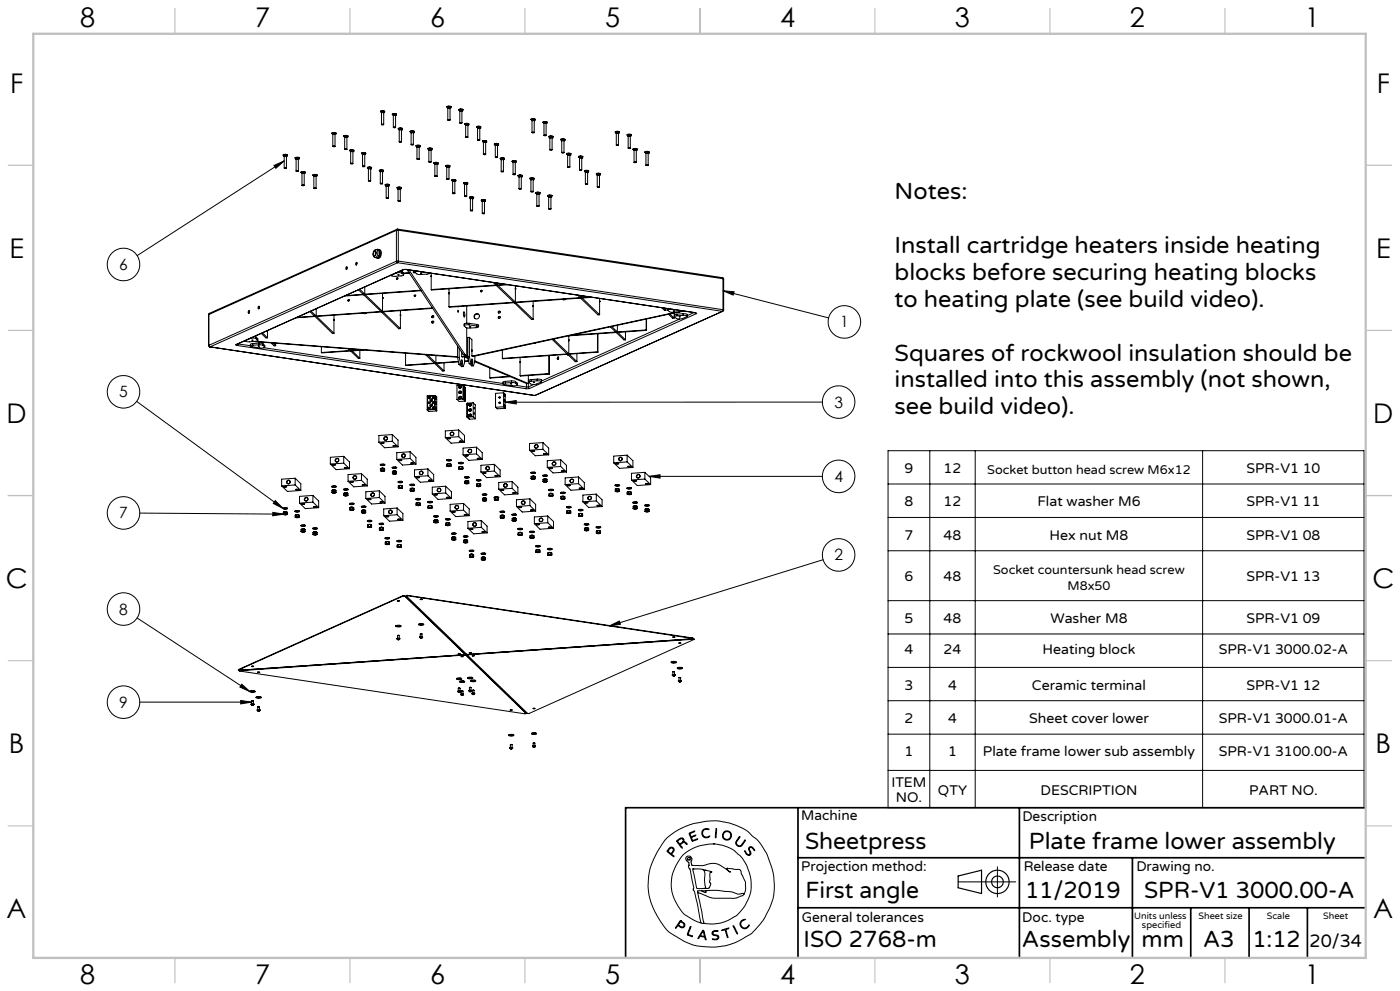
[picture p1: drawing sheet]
<svg xmlns="http://www.w3.org/2000/svg" width="420mm" height="297mm" viewBox="0 0 420 297" stroke-linecap="round" stroke-linejoin="round" font-family="sans-serif">
<defs><g id="words">
<g font-size="8.1">
<text x="24" y="8">8</text>
<text x="76.5" y="8">7</text>
<text x="129" y="8">6</text>
<text x="181.5" y="8">5</text>
<text x="234" y="8">4</text>
<text x="286.5" y="8">3</text>
<text x="339" y="8">2</text>
<text x="391.5" y="8">1</text>
<text x="3" y="27.7">F</text>
<text x="413" y="27.7">F</text>
<text x="2.8" y="77.2">E</text>
<text x="412.8" y="77.2">E</text>
<text x="2" y="126.7">D</text>
<text x="412" y="126.7">D</text>
<text x="1.7" y="176.2">C</text>
<text x="411.7" y="176.2">C</text>
<text x="2.7" y="225.7">B</text>
<text x="412.7" y="225.7">B</text>
<text x="2" y="275.2">A</text>
<text x="412" y="275.2">A</text>
<text x="24" y="295">8</text>
<text x="76.5" y="295">7</text>
<text x="129" y="295">6</text>
<text x="181.5" y="295">5</text>
<text x="234" y="295">4</text>
<text x="286.5" y="295">3</text>
<text x="339" y="295">2</text>
<text x="391.5" y="295">1</text>
</g>
<g font-size="7.1">
<text x="268.4" y="59.7">Notes:</text>
<text x="268.4" y="75.8">Install cartridge heaters inside heating</text>
<text x="268.4" y="83.9">blocks before securing heating blocks</text>
<text x="268.4" y="91.9">to heating plate (see build video).</text>
<text x="268.4" y="108">Squares of rockwool insulation should be</text>
<text x="268.4" y="116.1">installed into this assembly (not shown,</text>
<text x="268.4" y="124.2">see build video).</text>
<text x="241.5" y="254.4">Sheetpress</text>
<text x="308.7" y="254.4">Plate frame lower assembly</text>
<text x="241.6" y="269.2">First angle</text>
<text x="307.5" y="269.2">11/2019</text>
<text x="343.2" y="269.2">SPR-V1 3000.00-A</text>
<text x="241.1" y="283.7">ISO 2768-m</text>
<text x="306.6" y="283.9">Assembly</text>
<text x="342.5" y="283.9">mm</text>
<text x="360.9" y="283.8">A3</text>
<text x="375.7" y="283.9">1:12</text>
</g>
<text font-size="5.4" x="392.9" y="283.8">20/34</text>
<g font-size="4.7">
<text x="35.8" y="80.9">6</text>
<text x="252" y="98.1">1</text>
<text x="35.8" y="119.1">5</text>
<text x="250.3" y="122.1">3</text>
<text x="250.3" y="144.4">4</text>
<text x="35.8" y="155.4">7</text>
<text x="250.3" y="168">2</text>
<text x="35.8" y="184.2">8</text>
<text x="35.8" y="212.1">9</text>
</g>
<g font-size="4.2">
<text x="271.4" y="141.7">9</text>
<text x="283.1" y="141.7">12</text>
<text x="373.9" y="141.7">SPR-V1 10</text>
<text x="271.4" y="151.7">8</text>
<text x="283.1" y="151.7">12</text>
<text x="311.2" y="151.7">Flat washer M6</text>
<text x="373.9" y="151.7">SPR-V1 11</text>
<text x="271.4" y="161.7">7</text>
<text x="283.1" y="161.7">48</text>
<text x="314.9" y="161.7">Hex nut M8</text>
<text x="373.9" y="161.7">SPR-V1 08</text>
<text x="271.4" y="174.2">6</text>
<text x="283.1" y="174.2">48</text>
<text x="373.9" y="174.2">SPR-V1 13</text>
<text x="271.4" y="186.6">5</text>
<text x="283.1" y="186.6">48</text>
<text x="315.1" y="186.6">Washer M8</text>
<text x="373.9" y="186.6">SPR-V1 09</text>
<text x="271.4" y="196.1">4</text>
<text x="283.1" y="196.1">24</text>
<text x="312.8" y="196.1">Heating block</text>
<text x="365.6" y="196.1">SPR-V1 3000.02-A</text>
<text x="271.4" y="206.6">3</text>
<text x="284.4" y="206.6">4</text>
<text x="309.6" y="206.6">Ceramic terminal</text>
<text x="373.9" y="206.6">SPR-V1 12</text>
<text x="271.4" y="216.6">2</text>
<text x="284.4" y="216.6">4</text>
<text x="308.7" y="216.6">Sheet cover lower</text>
<text x="365.6" y="216.6">SPR-V1 3000.01-A</text>
<text x="271.4" y="226.5">1</text>
<text x="284.4" y="226.5">1</text>
<text x="294.9" y="226.5">Plate frame lower sub assembly</text>
<text x="365.6" y="226.5">SPR-V1 3100.00-A</text>
<text x="267.4" y="236">ITEM</text>
<text x="281.4" y="238.1">QTY</text>
<text x="312.1" y="238.1">DESCRIPTION</text>
<text x="374.7" y="238.1">PART NO.</text>
<text x="240.4" y="245.9">Machine</text>
<text x="268.7" y="240.2">NO.</text>
<text x="306.7" y="246.1">Description</text>
<text x="240.4" y="261.1">Projection method:</text>
<text x="307.1" y="261">Release date</text>
<text x="340.9" y="261">Drawing no.</text>
<text x="240.5" y="276.4">General tolerances</text>
<text x="306.7" y="276.3">Doc. type</text>
</g>
<g font-size="3.8">
<text x="296.2" y="142">Socket button head screw M6x12</text>
<text x="297.9" y="172.2">Socket countersunk head screw</text>
<text x="320.2" y="176.7">M8x50</text>
</g>
<g font-size="2.8">
<text x="340.3" y="275.3">Units unless</text>
<text x="359.6" y="275.3">Sheet size</text>
<text x="380" y="275.3">Scale</text>
<text x="396.9" y="275.3">Sheet</text>
<text x="342.6" y="278.2">specified</text>
</g>
</g></defs>
<g fill="none" stroke="#000" stroke-width=".3">
<path d="M114.1 33.4a.94 .94 0 0 1 1.3 0M114.4 33.8h.1M114.4 37.3l.5-.1 .1 .2M114.4 33.8l-.2-.4h1.1l-.2 .4M114.4 37.3l.1 .1M114.4 33.7v3.6M114.5 37.3l.5 .1zM114.8 33.7l-.4 .1M114.8 33.7l.3 .1M114.8 33.7h.3M114.8 33.7h-.4M115.1 33.8h.1"/>
<path d="M115.1 33.7v3.6M117.7 34.3a.85 .85 0 0 1 1.3 0M118 34.6h.1M118 38.2h.6M118 38.2h.1M118 34.6v3.6M118.1 38.2h.5zM118.3 34.5l-.3 .1M118.3 34.5l.4 .1M118.6 38.2h.1M118.7 34.6h.1M118.7 34.6v3.6"/>
<path d="M119 34.4l-.4-.3-.8 .2 .2 .3M119 34.4l-.3 .2M119.5 38.7l.3-.3 .9 .3M119.5 38.6l.3-.3 .8 .1 .2 .2M119.5 38.7l.3 .2M119.8 38.9h.1M119.8 38.9h.6M119.8 38.9v3.6M120.4 38.9h.1M120.4 38.9v3.6M120.7 38.7l-.3 .2M123 39.5a.85 .85 0 0 1 1.3 0"/>
<path d="M123.3 39.8h.1M123.3 39.8l-.3-.4 .5-.1 .8 .1-.3 .4M123.3 39.8v3.5M123.6 39.7l-.3 .1M123.6 39.7l.4 .1M123.6 39.6l.4 .2M123.6 39.6l-.3 .2M124 39.8h.1M124 39.8v3.5M134.1 32.1a.85 .85 0 0 1 1.2 0M134.3 32.4h.1M134.4 36h.6z"/>
<path d="M134.7 32.3l.3 .1M134.7 32.3l-.4 .1M134.7 32.3h-.4v3.6M135 32.4h.1M135 35.9l-.4-.1-.2 .2M135 32.4v3.5M135 35.9l-.1 .1M135.3 32.1l-.3-.2-.9 .1 .2 .4M135.3 32.1l-.3 .3M137.6 32.9a.85 .85 0 0 1 1.3 0M137.9 33.2h.1M137.9 36.8h.7"/>
<path d="M137.9 33.2l-.3-.3 .4-.1 .9 .1-.3 .3M137.9 33.2v3.6M137.9 36.8l.1 .1M138 36.8l.5 .1zM138.2 33.2h-.3M138.2 33.2h.4M138.2 33.1l.4 .1M138.2 33.1l-.3 .1M138.6 33.2h.1M138.6 36.8l-.1 .1M138.6 33.2v3.6M139.4 37.2a.94 .94 0 0 1 1.3 0"/>
<path d="M139.7 37.5h.1M139.7 37.5l-.2-.4h1.1l-.2 .4M139.7 37.5v3.6M140 37.5h-.3M140 37.5h.4M140 37.4l.4 .1M140 37.4l-.3 .1M140.4 37.5h.1M140.4 37.5v3.6M142.9 38.1a.85 .85 0 0 1 1.3 0M143 38.1l.4-.2 .8 .2M143 38.1l.3 .3"/>
<path d="M143.3 38.4h.1M143.3 38.4h.6M143.3 38.4v3.5M143.9 38.4h.1M143.9 38.4v3.5M144.2 38.1l-.3 .3M159.3 35.8a.85 .85 0 0 1 1.3 0M159.6 36.2h.1M159.6 36.1v3.6M159.6 39.7h.7M159.6 39.7l.1 .1M159.7 39.7l.5 .1z"/>
<path d="M159.9 36.1l-.3 .1M159.9 36.1l.4 .1M159.9 36.1h.4M159.9 36.1h-.3M160.3 36.2h.1M160.3 36.2v3.5M160.3 39.7l-.1 .1M160.3 36.1v.1M160.5 35.9l-.2-.2-1 .1 .3 .4M160.5 35.9l-.2 .3M162.9 36.7a.85 .85 0 0 1 1.2 0M162.9 36.8l.3-.3 .9 .2-.3 .3"/>
<path d="M162.9 36.8l.3 .2M163.2 37h.1M163.2 37v3.6M163.5 36.9l.3 .1M163.5 36.9l-.3 .1M163.8 37h.1M163.8 37v3.6M184.6 39.6a.85 .85 0 0 1 1.2 0M184.9 39.9h.1M184.9 39.9v3.6M184.9 39.9l-.3-.3h1.2l-.3 .3M185.2 39.8l-.3 .1"/>
<path d="M185.2 39.8l.3 .1M185.2 39.8l.4 .1M185.5 39.9h.1M185.5 39.9v3.6M185.6 39.9h-.1M82.2 49.6l3.1-1.4-2.5 2.2zM84.9 46.5a.85 .85 0 0 1 1.3 0M85.3 46.8h.1M85.3 50.4h.6M85.3 46.8l-.4-.3 .6-.1 .7 .1-.3 .3M85.3 50.4v.1M85.3 48.2l-44.2 28.4"/>
<path d="M85.3 50.4l.6 .1zM85.6 46.7l.3 .1M85.6 46.7l-.3 .1M85.6 46.7l-.3 .1v3.6M85.9 46.8h.1M85.9 50.4v.1M85.9 46.8v3.6M88.5 47.4l.4-.3h.6l.3 .3M88.8 47.7h.1M88.8 51.3h.7M88.8 47.7l-.2-.4h1.2l-.3 .4M88.8 47.7h.7"/>
<path d="M88.8 51.3l.2-3.7 .5 .1v3.6M88.8 51.3h.1M88.9 51.3h.5zM89.5 47.7h.1M89.5 51.3h-.1M90.3 51.7a.85 .85 0 0 1 1.3 0M90.6 52h.1M90.6 52l-.3-.4 1-.1 .3 .2-.3 .3M90.6 52v3.6M90.6 55.6h.7M90.6 55.6h.1M90.7 55.6h.5z"/>
<path d="M90.9 51.9l-.3 .1M90.9 51.9l.4 .1M91.3 52h.1M91.3 55.6h-.1M91.3 52v3.6M93.9 52.6l.3-.2 .9 .1-.3 .3M93.9 52.6a.85 .85 0 0 1 1.2 0M93.9 52.6l.3 .2M94.2 52.8h.1M94.2 52.8h.6M94.2 52.8v3.6M94.2 56.4l.6 .1"/>
<path d="M94.2 56.4v.1M94.2 56.4l.6 .1zM94.8 52.8h.1M94.8 52.8v3.6M99.6 40a.85 .85 0 0 1 1.2 0M99.8 40.3h.1M99.8 40.3l-.2-.3 .4-.2 .8 .1-.3 .4M99.8 40.3v3.5M99.9 43.9h.6zM100.2 40.2l-.4 .1M100.2 40.2l.3 .1M100.5 40.3h.1"/>
<path d="M100.5 43.9h-.6M100.5 43.9h-.1M100.5 40.3v3.5M103.1 40.8a.85 .85 0 0 1 1.3 0M103.2 40.9l.5-.2 .7 .1-.3 .4M103.2 40.9l.2 .3M103.4 41.2h.1M103.4 44.7h.7M103.4 44.7l.1 .1M103.5 44.7l.5 .1zM103.7 41.1l.4 .1M103.7 41.1l-.3 .1"/>
<path d="M103.7 41.1h-.3v3.6M104.1 41.2h.1M104.1 44.7l-.1 .1M104.1 41.2v3.5M104.9 45.2a.85 .85 0 0 1 1.3 0M105.2 45.4h.1M105.2 45.4h.7M105.2 45.4v3.6M105.2 49l.6 .1zM105.8 49l-.5 .1M105.8 49v.1M105.9 45.4h.1"/>
<path d="M105.9 45.4v3.6M106.1 45.2l-1-.2-.2 .2 .3 .2M106.1 45.2l-.2 .2M108.4 46a.94 .94 0 0 1 1.3 0M108.8 46.3h.1M108.8 49.9h.6M108.8 46.3l-.3-.4h1.1l-.2 .4M108.8 49.9h.1M108.8 46.3v3.6M108.8 49.9h.6zM109.1 46.2l-.3 .1M109.1 46.2l.3 .1"/>
<path d="M109.1 46.2l.3 .1v3.6M109.1 46.2l-.4 .1M109.4 49.9h.1M109.4 46.3h.1M110.2 50.3a.85 .85 0 0 1 1.3 0M110.5 50.6h.1M110.5 54.2h.7M110.5 50.6h.7M110.5 54.2l.1 .1M110.7 54.1l.4 .2zM111.2 50.6h.1M111.2 50.6l-.7-.1v3.6"/>
<path d="M111.2 54.2l-.1 .1M111.2 50.6v3.5M111.5 50.3l-.6-.2-.6 .1 .2 .4M111.5 50.3l-.3 .3M113.8 51.1l.3-.2h.7l.3 .2M114.1 51.5h.1M114.1 55h.7M114.1 51.5l-.3-.4h1.2l-.2 .4M114.1 51.4v3.6M114.1 55l.1 .1M114.2 55l.5 .1zM114.4 51.4l-.3 .1"/>
<path d="M114.4 51.4l.4 .1M114.4 51.4h.4M114.4 51.4h-.3M114.8 51.5h.1M114.8 55l-.1 .1M114.8 51.4v3.6M115.6 55.5a.85 .85 0 0 1 1.2 0M115.9 55.8h.1M115.9 55.8l-.3-.4 .6-.1 .6 .2-.3 .3M115.9 59.3h.6M115.9 59.3v.1M116 59.3l.5 .1z"/>
<path d="M116.2 55.7l-.3 .1M116.2 55.7l.3 .1M116.2 55.7h.3v3.6M116.2 55.7h-.3v3.6M116.5 55.8h.1M116.5 59.3v.1M119.1 56.3a.85 .85 0 0 1 1.3 0M119.4 56.6h.1M119.4 56.6l-.3-.3 .4-.1 .9 .1-.3 .3M119.4 56.6h.7M119.4 56.6v3.6M119.8 42.5h.6z"/>
<path d="M119.8 42.5h.6M120.1 56.6h.1M120.1 56.6v3.6M123.3 43.4h.7M123.3 43.4h.1M123.4 43.4h.5zM124 43.4h-.1M124.8 43.8a.85 .85 0 0 1 1.3 0M125.1 44.1h.1M125.1 44.1h.7M125.1 44.1v3.5M125.1 47.7h.7"/>
<path d="M125.1 47.7h.1M125.2 47.7h.5zM125.8 44.1h.1M125.8 47.7h-.1M125.8 44.1v3.5M126 43.8l-1-.2-.2 .2 .3 .3M126 43.8l-.2 .3M128.4 44.6a.85 .85 0 0 1 1.2 0M128.4 44.7l.6-.3 .6 .2-.3 .3M128.4 44.7l.3 .2M128.7 44.9h.1M128.7 44.9v3.6"/>
<path d="M128.8 48.5h.5zM129 44.8l.3 .1M129 44.8l-.3 .1M129.3 44.9h.1M129.3 48.5l-.4-.1-.2 .2M129.3 48.5v.1M129.3 44.9v3.6M130.1 48.9a.85 .85 0 0 1 1.3 0M130.5 49.2h.1M130.5 52.8h.6M130.5 49.2l-.4-.3 .5-.1h.7l-.2 .4M130.5 52.8h.1"/>
<path d="M130.5 49.2v3.6M130.5 52.8h.6zM130.8 49.1l-.3 .1M130.8 49.1l.3 .1M130.8 49.1l-.4 .1M131.1 52.8h.1M131.1 49.2h.1M131.1 49.2v3.6M133.7 49.8a.94 .94 0 0 1 1.3 0M133.7 49.8l.4-.2 .9 .2M133.7 49.8l.3 .3M134 50.1h.1"/>
<path d="M134 53.7l.4-.2 .2 .2M134 50.1v3.6M134 53.7h.1M134.1 53.7h.5zM134.3 50l-.3 .1M134.3 50l.4 .1M134.3 50l.4 .1v3.6M134.7 50.1h.1M135 49.8l-.3 .3M135.5 54.1a.85 .85 0 0 1 1.2 0M135.8 54.4h.1M135.8 54.4l-.3-.3 .5-.2 .7 .1-.2 .4"/>
<path d="M135.8 54.4h.7M135.8 54.4v3.5M135.9 58v-.1l.5 .1M135.9 57.9l.5 .1zM136.5 54.4h.1M136.5 54.4v3.5M139.1 54.9l.3-.2h.7l.2 .2M139.3 55.2h.1M139.3 58.8h.7M139.3 55.2l-.2-.3h1.2l-.3 .3M139.3 55.2h.7M139.3 58.8l.2-3.7 .5 .1v3.6"/>
<path d="M139.3 58.8l.1 .1M139.5 58.8l.4 .1zM139.7 41.1l.1 .1M139.8 41.1l.5 .1zM140 55.2h.1M140 41l.3 .2M140 41l-.3 .1M140 58.8l-.1 .1M140.8 59.3l.6-.2 .7 .1-.3 .3M140.8 59.2a.85 .85 0 0 1 1.3 0M140.8 59.3l.3 .2M141.1 59.5h.1"/>
<path d="M141.4 59.4l-.3 .1M141.4 59.4l.4 .1M141.4 59.4l-.3 .1v3.6M141.8 59.5h.1M141.8 59.5v3.6M143.3 42h.6zM143.3 42h.6M144.7 42.4l.4-.3 .7 .1 .2 .2M145 42.7h.1M145 46.3h.7M145 42.7l-.3-.3 .4-.2 .9 .1-.3 .4M145 46.3h.1"/>
<path d="M145 42.7v3.5M145.1 46.3h.5zM145.3 42.6l-.3 .1M145.3 42.6l.4 .1M145.7 42.7h.1M145.7 42.7v3.5M145.7 46.3h-.1M148.3 43.3l.5-.2 .7 .2M148.3 43.2a.85 .85 0 0 1 1.3 0M148.3 43.3l.3 .3M148.6 43.6h.1M148.6 43.5h.1"/>
<path d="M148.6 43.6v3.5M148.7 47.1l.5 .1zM148.9 43.5l-.3 .1M148.9 43.5l.4 .1M148.9 43.4l.4 .1M148.9 43.4l-.3 .1M149.3 43.6h.1M149.3 47.1l-.6 .1M149.3 43.5h.1M149.3 47.1l-.1 .1M149.3 43.6v3.5M149.5 43.3l-.2 .3"/>
<path d="M150.1 47.6a.85 .85 0 0 1 1.2 0M150.1 47.6l.4-.2 .8 .1-.3 .3M150.1 47.6l.3 .2M150.4 47.8h.1M150.4 47.8h.6M150.4 47.8h.7M150.4 47.8v3.6M150.4 51.4l.6 .1zM150.4 51.5h.6M151 47.8h.1M151 47.8v3.6M153.6 48.4a.85 .85 0 0 1 1.3 0"/>
<path d="M153.9 48.7h.1M153.9 48.7l-.3-.3 .6-.2 .7 .2-.3 .3M154 52.3h.6zM154.2 48.6l.4 .1M154.2 48.6l-.3 .1M154.2 48.6l-.3 .1v3.6M154.6 48.7h.1M154.6 52.3l-.4-.1-.2 .1M154.6 52.3h-.1M154.6 48.7v3.6M155.4 52.7a.85 .85 0 0 1 1.3 0M155.4 52.7l.5-.2 .8 .2"/>
<path d="M155.4 52.7l.3 .3M155.7 53h.7M155.7 53h.1M155.7 56.6h.7M155.7 56.6h.1M155.7 53v3.5M155.8 56.6h.5zM156.4 56.6h-.1M156.4 53h.1M156.4 53v3.5M156.7 52.7l-.3 .3M159 53.5a.85 .85 0 0 1 1.2 0"/>
<path d="M159.3 53.9h.1M159.3 57.4l.4-.1 .2 .2M159.3 53.8v3.6M159.3 57.4v.1M159.3 57.4l.6 .1zM159.6 53.8l-.3 .1M159.6 53.8l.3 .1M159.6 53.8h.3M159.6 53.8h-.3M159.9 53.9h.1M159.9 53.8v3.6M160.2 53.6l-.3-.2-.9 .1 .3 .4"/>
<path d="M160.2 53.6l-.3 .3M160.7 57.9a.85 .85 0 0 1 1.3 0M161 58.2h.1M161 58.2l-.3-.3 .5-.2 .8 .1-.3 .4M161.4 58l.3 .2M161.4 58.1l-.4 .1M161.4 58.1l.3 .1M161.4 58l-.4 .1v3.6M161.7 58.2h.1M161.7 58.2v3.5M163.2 40.6h.6M163.2 40.6h.1"/>
<path d="M163.2 40.6h.6zM163.8 40.6h.1M164.3 58.7l.3-.2h.7l.3 .2M164.6 59h.1M164.6 59l-.2-.4 1.2 .1-.3 .3M164.6 59h.7M164.6 41a.94 .94 0 0 1 1.3 0M165 41.3h.1M165 44.9h.6M165 41.3h.6M165 44.9l.1-3.7 .5 .1v3.6M165 44.9h.1"/>
<path d="M165 44.9h.6zM165.3 59h.1M165.6 44.9h.1M165.6 41.3h.1M165.9 41.1l-.3-.3-.9 .1 .3 .4M165.9 41.1l-.3 .2M168.2 41.9a.85 .85 0 0 1 1.3 0M168.5 42.2h.1M168.5 45.8h.7M168.5 42.2l-.3-.3 .5-.2 .7 .1-.2 .4M168.5 45.8h.1M168.5 42.2v3.5"/>
<path d="M168.6 45.8h.5zM168.8 42.1l-.3 .1M168.8 42.1l.4 .1M168.8 42l.4 .2M168.8 42l-.3 .2M169.2 45.8h-.1M169.2 42.2h.1M169.2 42.2v3.5M170 46.2l.3-.2 .9 .1-.2 .4M170 46.2l.3-.3h.8l.2 .3M170 46.2l.3 .3M170.3 46.5h.1"/>
<path d="M170.3 50.1h.7M170.3 50.1h.1M170.3 46.5v3.5M170.4 50.1h.5zM170.6 46.4l-.3 .1M170.6 46.4l.4 .1M171 46.5h.1M171 50.1h-.1M171 46.5v3.5M173.6 47.1l.4-.3 .8 .3M173.6 47a.85 .85 0 0 1 1.2 0M173.6 47.1l.2 .2"/>
<path d="M173.8 47.3h.1M173.8 47.3h.7M173.8 47.3v3.6M173.9 50.9h.5M174 50.9l.4 .1zM174.5 47.3h.1M174.5 47.3v3.6M174.8 47.1l-.3 .2M175.3 51.3a.85 .85 0 0 1 1.3 0M175.6 51.6h.1M175.6 51.6l-.3-.3 .5-.2 .8 .2-.3 .3M175.6 51.6v3.6"/>
<path d="M175.6 55.2h.7M175.6 55.2h.1M175.7 55.2h.5zM175.9 51.5l-.3 .1M175.9 51.5l.4 .1M176.3 51.6h.1M176.3 55.2h-.1M176.3 51.6v3.6M178.9 52.2a.85 .85 0 0 1 1.3 0M179.2 52.5h.1M179.2 56.1h.6M179.2 56.1h.1"/>
<path d="M179.2 56.1h.6zM179.5 52.4l.3 .1M179.5 52.4l-.3 .1M179.5 52.4l-.3 .1v3.5M179.8 52.5h.1M179.8 56.1h.1M179.8 52.5v3.5M180.1 52.2l-1-.2-.2 .2 .3 .3M180.1 52.2l-.3 .3M184.9 43.5v.1M184.9 43.5h.6zM185.2 43.4l.3 .1"/>
<path d="M185.2 43.4l-.3 .1M185.5 43.5v.1M188.1 40.5a.85 .85 0 0 1 1.3 0M188.5 40.8h.1M188.5 44.4h.6M188.5 40.8h.6M188.5 44.4h.1M188.5 40.8v3.5M188.5 44.4h.6zM189.1 40.8h.1M189.1 44.4h.1M189.1 40.8v3.5"/>
<path d="M189.4 40.5l-.4-.2-.9 .2 .4 .3M189.4 40.5l-.3 .3M189.9 44.8a.94 .94 0 0 1 1.3 0M190.2 45.1h.1M190.2 48.6h.7M190.2 45.1l-.2-.4h1.1l-.2 .4M190.2 48.6l.1 .1M190.2 45v3.6M190.3 48.6l.5 .1zM190.5 45l-.3 .1M190.5 45l.4 .1M190.5 45h.4"/>
<path d="M190.5 45h-.3M190.9 48.6l-.1 .1M190.9 45.1h.1M190.9 45v3.6M193.5 45.6a.85 .85 0 0 1 1.2 0M193.5 45.7l.4-.2 .8 .2M193.5 45.7l.3 .2M193.8 45.9h.1M193.8 49.5l.6 .1M193.8 49.5l.1 .1M193.8 45.9v3.6M193.9 49.5l.5 .1z"/>
<path d="M194.1 45.9h-.3M194.1 45.9h.4M194.1 45.8l.4 .1M194.1 45.8l-.3 .1M194.5 45.9h.1M194.5 45.9v3.6M194.7 45.7l-.2 .2M106.8 78.7a.34 .34 0 0 1 .3 .4 .34 .34 0 0 1-.3 .3zM107.1 78.7l-.1 .7M112.3 75.2l.2-.1a.98 .98 0 0 1-.3 1.7l-.2-.7zM112.3 75.3h.1a.67 .67 0 0 1 .3 .7 .67 .67 0 0 1-.5 .5l-.1-.7zM112.9 74.8a1.34 1.34 0 0 0-.9 1.1 1.34 1.34 0 0 0 .5 1.3"/>
<path d="M112.9 74.8l.6 .1M112.9 74.8a1.54 1.54 0 0 1-.4 2.4M113 77.3l.2 .1M113.2 77.4h.1M113.2 77.4h.3M113.3 74.7l-.1 .1M113.3 77.4h.2M113.3 74.7l.2 .2M113.3 74.7l.8 .4M113.5 74.9l.3 .9M113.5 76.9l-.3 .4-.7-.1M113.5 76.9l-.2 .5"/>
<path d="M113.5 74.9l.3 .2M113.6 77.4h.1M113.8 74.9a1.42 1.42 0 0 1 .2 2.3l-.4 .2M113.8 75.1v.1M113.8 76.5l-.3 .4M113.8 76.5h.3M113.8 75.1h.3M113.8 75.8l-.3 1.1M113.8 76.4v.1M113.8 75.8v.6M113.8 76.4h.3M113.8 75.2v.6"/>
<path d="M113.8 75.2h.3M114.1 75.1v.1M114.1 76.5l-.6 .9M114.1 76.4v.1M114.1 75.2v1.2M118.9 78.3l.4 .4M118.9 69v9.3M118.9 78.3l-56.2 25.2M118.9 69l-56.2 25.3M119.1 68.7l-.2 .3M119.1 68.7l-56.3 25.2M119.3 78.7l97.4 14.6"/>
<path d="M119.3 78.7l-56.3 25.3M119.3 68.7h-.2M119.3 68.7l.2 .3M119.3 68.7l97.4 14.5M119.5 60.2l.5 .1M119.5 60.2v.1M119.5 60.2l.6 .1zM119.5 78.2l-.2 .5M119.5 78.2l-.6 .1M119.5 69h-.6M119.5 69v9.2M119.5 78.2l97.4 14.6"/>
<path d="M119.5 69l97.4 14.5M141.2 63.1h.5zM141.8 63.1l-.4-.1-.2 .2M141.8 63.1l-.1 .1M144.4 60.1a.85 .85 0 0 1 1.3 0M144.7 60.4h.1M144.7 60.4l-.3-.3 .3-.2 .9 .1-.3 .4M144.7 60.4v3.6M144.7 64h.6M144.7 64h.1M144.7 64h.6zM145 60.3l-.3 .1"/>
<path d="M145 60.3l.3 .1M145 60.3l.4 .1M145.3 60.4h.1M145.3 64h.1M145.3 60.4v3.6M161 61.7h.7M161 61.7l.1 .1M161.1 61.8l.5-.1zM161.7 61.7l-.1 .1M164.6 62.6h.7M164.6 62.6l.1-3.7 .6 .1v3.6M164.6 62.6h.1"/>
<path d="M164.7 62.6h.5zM165.3 62.6h-.1M62.6 94.3v9.2M62.7 94.3h-.1M62.7 94.3v9.2M62.8 93.9l-.2 .4M62.8 93.9l-.1 .4M74.6 93.1a.36 .36 0 0 1 .3 .4 .36 .36 0 0 1-.4 .3zM74.8 93.2l-.1 .7M77.6 91.8a.35 .35 0 0 1 .2 .4 .35 .35 0 0 1-.4 .2zM77.8 91.8l-.1 .7M78.4 99.9l1.4 1.4 .5-.1"/>
<path d="M78.7 99.8l1.6 1.4M80.3 99.1v2.1M93 93.4l1.4 1.4M94.5 94.9l.5-.1 5.2 5.1h-.5zM94.9 92.5v2.2l-1.6-1.5M100.2 95.9h.1M100.2 95.7v.3M100.2 95.7l.1 .2M100.2 94.5v1.2M100.2 96v3.9M100.2 95.9v-.2v.3M100.3 95.9l-.1 .1"/>
<path d="M103.8 80.1l.1-.1a.34 .34 0 0 1 .2 .4 .34 .34 0 0 1-.3 .3zM104.1 80l-.1 .7M104.8 89.9h-.2l-.1 .3M107.6 86.9l1.3 1.3M109.1 88.3l5.2 5h.5M109.1 93.9l.1 .1M109.1 93.8v.1M109.2 93.8l-.1 .1M109.2 93.9l.5 .1zM109.4 86v2.2l-1.5-1.5M109.6 88.3l5.2 5M109.6 93.8l.2 .1"/>
<path d="M109.8 93.9l-.1 .1M109.8 93.8v.1M114.4 93.5l5.2 5h.5M114.8 89.2v.2M114.8 89.2l.1 .2M114.8 87.9v1.3M114.8 89.4v3.9M114.8 89.3h.1M114.8 89.4h.1M114.8 89.3v.1M114.8 89.3l.1 .1M114.9 93.4l5.2 5.1"/>
<path d="M117.3 82.5h.1M117.4 82.4h.1M118.7 81.8l1.1-.1 .8 .2M118.7 81.8h.1M118.7 81.8l-1.3 .6M119.3 82.3l.4 .1zM119.4 83.4l-.3 .3M120.1 81.2l.5 .2M120.1 94.3v.3M120.1 93.1v1.2M120.1 94.6v3.9M120.1 94.3l.1 .1"/>
<path d="M120.2 94.5l-.1-.2v.3M120.2 94.5h-.1M120.2 94.5h.1M120.6 81.9l.5 .6-3.1 .3-.7-.1 .1-.3M120.6 81.4v.5M120.6 81.4l.5 .5M121 80.8l-50.2 22.5M121.1 81.9v.5M121.9 80.8h-.9M121.9 80.8l86.6 12.9M122 80.7l-1.2 .2 .2-.1M122 80.7l86.6 13"/>
<path d="M122 80.7l-.1 .1M122.1 80.8l16.9 25.4M122.7 80.9l16.8 25.3M122.7 81.7l-1.7 .1M122.8 81.8l-1.7 .1M124 81.1v.5M124 81.6l.7 .1M124.5 81.2v.4M124.5 81.6h-.5M124.7 88.5l-.3 .4M125.4 81.3l-.9 .3 .5 .5 .6 .2 2.8-.2 .4-.1-.1-.2M126.2 81.8l.3 .1z"/>
<path d="M126.2 87l-22.5 1.6M126.3 87.1l-22.9 1.6M128.8 81.8v.1M129.3 82.7l.1 .2M129.3 82.8h.1M129.4 81.9v1M129.4 82.9v3.9M129.4 82.8v.1M129.4 82.8h.1M129.5 82.8h-.1M129.8 92.3l-40.7 2.8M129.8 92.4l-41 2.8"/>
<path d="M130.1 96.3l-.4 .2v.3M130.1 94.8l-.4 .1v.3M134.7 87.9h.1M134.7 87.8v.2M134.7 86.5v1.3M134.7 88v3.9M134.7 87.9v.1M134.7 87.9l.1 .1M134.8 87.9l-.1 .1M137.4 91.9h.1M137.4 93v.6zM139.1 93.5a1.24 1.24 0 0 1 .2 1.6l-.3-.7z"/>
<path d="M140 91.7v5.2M140 98.2v8.5M140.8 96.9l-1.5 .1-.1 .6M140.8 97.4h-1.1l-.5 .2 1.1 .7 3.2-.3-.4-.3M140.8 96.9v.5M140.8 97.4l2.3 .3M140.8 96.9l2.3 .3M140.9 97.9h.4zM143.1 97.2l.4 .2 .1 .5M143.1 97.2v.5M143.7 94.3a.85 .85 0 0 0-1.1 .1 .85 .85 0 0 0-.1 1.1M144.6 87.1l-.3 .4"/>
<path d="M148 84.7l.8 .7h.5M148.6 84.8l.7 .6M148.9 85.6l5.2 5M149.3 84.9v.5M149.4 85.5l5.2 5.1v-3.9M150 95l-.4 .1v.3M150 93.4l-.4 .1v.3M151.8 85.2l-22.4 1.6M152.4 85.3l-23 1.5M154.3 90.7h.4l5.2 5h-.4zM154.6 86.6h.1M154.6 86.4v.3"/>
<path d="M154.6 86.4l.1 .2M154.6 85.7v.7M154.7 86.6l-.1-.2v.3M154.7 86.6h.1M159.9 91.7h.1M159.9 91.6v.2M159.9 91.6l.2 .2M159.9 90.3v1.3M159.9 91.8v3.9M160 91.7l-.1-.1v.2M160 91.7l-.1 .1M168.9 89.8h.1"/>
<path d="M168.9 89.7h.1M168.9 89.7v.1M169 89.8h.5zM169.4 89.7l.1 .1M169.5 89.8h.1M169.6 89.7h.1M173.2 88.4l.9 .8h.4M173.9 88.5l.6 .7M174.2 89.4l5.2 5 .5-.1M174.5 88.6v.6M174.7 89.3l5.2 5M177 89l-42.3 2.9"/>
<path d="M177.6 89.1l-42.8 3-.1-.2M179.8 90.3h.1M179.8 90.4h.2M179.9 90.2v.2M179.9 90.2l.1 .2M179.9 89.4v.8M179.9 90.4v3.9M179.9 90.3l-.1-.1 .1 .2M179.9 90.3l.1 .1M183.1 98l1.6 1.5M184.9 99.7l2.3 2.2 .4-.1M185.2 97.5v2l-1.7-1.6"/>
<path d="M185.3 99.6l2.3 2.2M187.6 99.4v2.4M193.9 98.9l-22.3 1.5M193.9 95.6v3.3M193.9 98.9l.1 .1M194 99l-23.3 1.6M194 95.6v3.4M198.5 92.2l.8 .8h.5M199.1 92.3l.7 .7M199.8 92.4v.6M200.3 92.5v.4M200.6 94.2l1.2 1.2 .4-.1"/>
<path d="M201 94.1l1.2 1.2M201.2 92.6l-.9 .3 .5 .5 .6 .2 2.8-.2 .3-.1v-.2M201.9 93.2h.4zM202.2 93.8v1.5M202.9 93.6l-60.7 13M203.1 94.2l-.7 .1v.6M203.1 94.2v.4M203.8 94.9l.4 .1zM203.9 95.6l-41.4 18.6M204 93.4l-61.7 13.3M204.8 93.2h-.2M204.9 94.5h.9l.4 .3-1.7 .8h-1l-1.1-.6 .2-.3 .5-.1"/>
<path d="M204.9 94l1.1 .1 .2 .7M204.9 94.5l-1.8 .1M204.9 94v.5M204.9 94l-1.8 .2M205.1 93.2l-.6 .2M208.2 93.7l-2 .9M208.5 93.7l.2 .1M208.6 93.7l.4 .1-.1 .2M208.6 93.7l.3 .3M208.6 93.7h-.1M208.9 94l-50 22.4M216.7 93.3l-56.3 25.2"/>
<path d="M216.7 83.2l.4 .4M216.7 83.2l.2 .3M216.9 93.3h-.2M216.9 93.3l-56.3 25.2M216.9 87.1l3.3 .4-.2 .9zM216.9 92.8l-.2 .5M216.9 92.8l.2 .1M216.9 83.5l.2 .1M216.9 87.1l31.7 8.2M216.9 83.5v9.3M217.1 92.9l-.2 .4M217.1 83.6v9.3"/>
<path d="M62.6 103.5l.4 .5M62.7 103.5l.3 .5M62.7 103.5h-.1M63 104l97.4 14.5M63 104h.1M70.8 103.3l-.1 .1 .4 .1M71 103.2h.1M71 103.2l-.2 .1M71.1 103.5l86.6 13M71.3 103.1l-.2 .4M71.4 103.1l3.7 .5M73.5 102.1l-.1 .1"/>
<path d="M73.7 102.1h.1M75 101.5l1.1-.2 .7 .2M75 101.5h.1M75.6 101.9l.4 .1zM75.8 103.5l-.7 .2 3 .6h.9l.4-.3M75.8 103l-.6 .1-.1 .6M75.8 103v.5M75.9 102.3l61.4 4.8M76.3 100.9l.5 .1M76.7 102.3l60.6 4.6M76.8 101.5l.5 .7-2.9 .2-.9-.2 .2-.1M76.8 101v.5"/>
<path d="M76.8 101l.5 .5M77.3 101.5v.1M77.3 101.5v.6M77.4 103.7h.4zM77.7 103.3l1.2 .2M77.7 102.8l1.2 .2M77.7 103.3l-1.9 .2M77.7 102.8v.5M77.7 102.8l-1.9 .2M78.9 103.5l.5 .5M78.9 103v.5M78.9 103l.5 .5"/>
<path d="M79.2 104.2l71.7 10.7M79.4 103.5v.6M79.4 103.5v.5M81.3 102.8l.9 .8h.5M81.9 102.8l.8 .8M82.7 102.9v.7M96.4 103.9v1.8M104.5 104.6l.6 .5 .4-.1M105.1 104.6l.4 .4M105.2 105.2h.5l2.2 2.2h-.4zM105.5 104.6v.4M107.9 105v2.4"/>
<path d="M108.3 104.8l-11.9 .9M109.2 104.9l-12.8 .8M121.7 105.9v3.5M127.7 106.3l2.6 2.5h.5M128.2 118.7v4.2M128.2 118.7l.1 .1M128.3 118.8v3.9M128.3 106.4l2.5 2.4M128.6 119.3v.1M128.6 119.4h.1M128.7 119l-.1 .4M128.7 119v.4"/>
<path d="M128.7 119v.1M128.8 119l.1 .1M128.8 119l-.1 .1M128.8 119v.3M128.9 119.1h.1M129.7 119.7l-.4 .2-.1 .3M129.7 119.9l-.3 .3M129.9 119.3h.1M130 119h.1M130 118.9l-.1 .4M130 118.9v.4M130.1 118.9l.1 .1"/>
<path d="M130.1 118.9v.3M130.2 119h.1M130.4 118.6v3.9M130.4 118.6l-2.1 .2M130.4 108.9h.5l2.3 2.3h-.4zM130.6 118.5v4.2M130.6 118.5l-.2 .1M130.6 118.5l.4 .5v4.2M130.6 118.5l-2.4 .2M130.7 119l.2 .1-.1 .6zM130.7 119h.1M130.8 106.5v2.3"/>
<path d="M133.2 108.8v2.4M137.1 119.7l.7 .6 1.7-.1M137.3 107.1l.4 2.1M137.3 103.7v3.4M137.5 108.3l-15.8 1.1M137.5 108.4l-15.8 1M137.7 117.3h.7v.4l-.3 .2a.37 .37 0 0 1-.4-.1 .37 .37 0 0 1 0-.5zM137.7 109.2l.8 .7h.5M137.8 118.8l.6 .1v.4l-.3 .2a.38 .38 0 0 1-.5-.2 .38 .38 0 0 1 .2-.5zM137.8 115.7h.6v.5l-.3 .1a.38 .38 0 0 1-.5-.2 .38 .38 0 0 1 .2-.4zM137.8 104.4v2.7M137.8 107.1h-.5"/>
<path d="M137.8 107.1l.4 2M137.8 117.9h.1M137.8 119.4l.1 .1M137.8 116.3h.1M138.2 109.1l-.5 .1M138.2 109.1l.8 .8M138.3 117.4h.1M138.3 118.9l.1 .1M138.3 115.8h.1M138.3 117.6h-.2l.1 .2M138.3 119.1h-.2l.1 .3M138.3 116h-.2l.1 .2"/>
<path d="M138.3 117.3l.1 .1M138.4 117.4l-.3-.1-.3 .1 .1 .5M138.4 119l-.4-.2-.2 .2 .1 .5M138.4 115.8l-.4-.1-.2 .2 .1 .5M138.5 107.8l.2 .3-.1 1.2-.2-.9zM138.5 105.5v1.4M138.5 106.9h1.8M138.9 115.4v4.2M138.9 119.6l.6 .6M138.9 115.4l.2 .2M138.9 115.4l-1.8 .1v4.2M138.9 119.6l-1.8 .1"/>
<path d="M139 106.2l.6 .6 .4-.1M139.1 115.6v3.8M139.1 119.4l.5 .6M139.1 119.4l-.2 .2M139.1 115.6l.5 .5v3.9M139.2 117.4v.5zM139.2 119v.4zM139.2 115.8v.5zM139.3 116.6l.1 .8zM139.3 118.2l.1 .8zM139.4 106.9v1.8l-.4 1.2M139.5 106.2h-.5"/>
<path d="M139.5 106.2l.5 .5M139.5 117.7l.1 .5zM139.5 119.3l.1 .5zM139.5 116.1l.1 .5zM140.3 107.5l.2 .1M140.3 106.9l.5 2.1M140.3 106.7l-1.8 .2M140.4 107.1l-.7-.2 .6 .6M140.4 107.5h-.1M140.6 108.1l-1.2 .1M140.6 108.2l-1.2 .1M140.8 109l.7 .7 .5-.1"/>
<path d="M140.8 101.1l.8 .7v3.4M140.8 101.1v5.8M140.8 101.1h-.5v5.8M140.8 106.9h-.5M140.8 106.9l.5 2M141.3 108.9l-.5 .1M141.3 108.9l.7 .7M141.5 107.6l.3 .6-.1 .9-.3-.7zM141.5 104.9l.1 .3M141.5 105.1h.1M141.6 105.2v1.4M141.6 106.6l.7 .1"/>
<path d="M141.6 105.1v.1M141.6 105.1h.1M141.7 105.1h-.1M142.2 106.6h-.6M142.2 106.6l.1 .1M142.5 106.7v1.8l-.5 1.1M142.5 108.2l16 6.7-.5 .1-15.5-6.6M146.9 110.3v2.9M150.1 119.1l-.2 .2M150.7 104.9v2.5M151.1 117.7l-2.4 .2v4.2M151.1 117.7v4.2"/>
<path d="M151.1 117.7l.5 .5v4.2M151.2 118.4h.2M151.4 119.9l-.1-.2 .1 .6M151.4 118.4l-.1-.3v.8l.1-.2M151.4 119.9h.1M151.4 118.4h.1M151.4 119.9h-.2M151.4 118.7l-.1 .1M151.4 118.4v.3M151.4 119.9v.4M151.4 119.9l-.2 .1M151.6 114.8l-.7 .3 2.9 .5 1.4-.1-.5-.7"/>
<path d="M151.6 114.3l-.6 .1-.1 .6M151.6 114.3v.5M152.9 112.8l-6 .4M153.1 112.9l-6.2 .3M153.2 115l.4 .1zM153.5 114.6l1.2 .2M153.5 114.2l1.2 .2M153.5 114.6l-1.9 .2M153.5 114.2v.4M153.5 114.2l-1.9 .1M154.7 114.4v.4M154.7 114.4l.5 .4"/>
<path d="M154.9 115.5l3 .5M155.2 114.8v.1M155.2 114.8v.6M156 108.4v.3M156 107.2v1.5M156 108.7v3.9M156 108.6h.1M156.1 108.6v.1M156.1 108.6h.1M156.2 108.5l-.1 .1M157.9 116l-.2 .5M157.9 114.9v1.1"/>
<path d="M158.5 116l.4 .4M158.5 116h-.6M158.5 112.5v3.5M158.9 116.4l-1.2 .1M159.3 113.8l-.7 .1v.6M159.3 113.8v.5M160 114.5l.4 .1zM160.2 115.2l-1.7 .8M160.3 102.9h.1M160.6 118.5h-.2M160.7 102.8l-.5 .1M161.2 114.1l1.3 .3-1.6 .7-1.2 .1-.6-.2-.5-.5 .7-.2"/>
<path d="M161.2 113.6l1.1 .1 .2 .7M161.2 113.6l-1.9 .2M161.2 114.1l-1.9 .2M161.2 113.6v.5M164.7 106.6v5.4M164.7 112l-8.7 .6M164.7 112l.1 .1M164.8 112.1l-8.8 .5M164.8 106.6v5.5M165.6 101.7l4.5 4.4M166.1 101.6l4.5 4.4v-3.9M167.4 107l.2 .2-.2 .6-.2-.2z"/>
<path d="M167.6 107l-.1 .7M170.1 106.2l.2 .2h.1M170.3 106.2l.4-.1 2.4 2.3h-.5zM170.4 106.3v.1M170.6 101.9v.2M170.6 101.9l.1 .2M170.6 100.6v1.3M170.7 102l-.1-.1v.2M170.7 102h.1M173.1 106v2.4M179.2 100v5.4M179.2 105.4l-28.5 2"/>
<path d="M179.2 105.4l.2 .1M179.4 105.5l-28.7 1.9M179.4 100v5.5M41 120.3l43.9 32.1M99.1 139.1l1.7 1.7 4-.3M99.7 139.3h.9zM99.8 139.3h.7M103.1 136.8l1.7 1.7v2M103.1 136.8v2M103.1 136.8l-4 .3v2M103.1 138.8l1.7 1.7M103.1 138.8l-4 .3"/>
<path d="M113.7 132.5l1.7 1.7 4-.3M114.1 139.4a.86 .86 0 0 1 1.3 0M114.2 139.3l.9-.1 .3 .2-1 .1zM114.3 132.8h.9zM114.4 139.4l.7-.1zM114.4 132.7h.7M114.5 139.3h.5M117.7 130.2v2.1M117.7 130.2l1.7 1.7v2M117.7 130.2l-4 .3v2M117.7 132.3l-4 .2M117.7 132.3l1.7 1.6"/>
<path d="M117.9 133.7h.9zM118 133.6h.7M119 137.7l1.7 1.7 4.1-.3M119.7 137.9l.9 .1-.7 .1zM119.7 137.9h.8M123 135.4l-4 .3v2M123 135.4l1.8 1.7v2M123 135.4v2M123 137.4l-4 .3M123 137.4l1.8 1.7M123.2 138.8h.9l-.4 .2zM123.3 138.7h.7"/>
<path d="M128.2 122.9l.4 .4 2.4-.1M128.3 122.7l-.1 .2M128.6 122.5h.1M128.6 120.9h.1M128.7 120.6l-.1 .3M128.7 122.2l-.1 .3M128.7 120.6h.1M128.7 120.6v.3M128.7 122.2v.3M128.7 122.2h.1M128.8 120.6h.1M128.8 122.2h.1"/>
<path d="M128.8 122.2h-.1M128.8 120.6v.3M128.8 122.2v.2M128.9 120.6h.1M128.9 122.2h.1M129.7 121.3l-.4 .2-.1 .3M129.7 121.5h-.3v.3M129.9 122.4h.1M129.9 120.8v.1M129.9 122.4l.1-.3v.3M130 120.5l-.1 .4M130 122.1h.1"/>
<path d="M130 120.5v.4M130.1 120.5h.1M130.1 120.5h-.1M130.1 120.5v.3M130.2 120.5h.1M130.2 122.1h.1M130.2 122.1l-.1 .3M130.4 122.5l-2.1 .2M130.4 122.5l.2 .2M130.6 122.7l-2.4 .2M130.6 122.7l.4 .5M130.7 122.1h.1v.7z"/>
<path d="M130.8 120.4v.8zM133.6 131.2l1.7 1.6 4-.3M134 138a.93 .93 0 0 1 1.4 0M134 138a.96 .96 0 0 1 1.3 .1zM134.1 139.7l.1 .1M134.2 139.8h.9M134.2 139.6v.2M134.2 139l-.1 .7M134.2 139h.2M134.2 139.6l-.1 .1M134.2 131.4h.9zM134.3 131.3h.7"/>
<path d="M134.3 138h.7zM134.4 139.7h.6zM134.4 139.5l-.2 .1M134.4 139.5l.3 .1M134.4 139v.5M134.4 139.7h.6M134.4 137.9h.5M134.7 138.9l.3 .1M134.7 139.6h.4M134.7 139.6h-.5M134.7 138.9l.4 .1M134.7 138.9l-.5 .1"/>
<path d="M134.7 138.9l-.3 .1M135 139.5l-.3 .1M135 139v.5M135 139.5l.1 .1M135 139h.1M135.1 139.6v.2M135.1 139l.2 .7M135.1 139.6l.2 .1M135.3 139.7l-.2 .1M137.6 138.8a.86 .86 0 0 1 1.3 0M137.6 138.8l.9-.1 .4 .1-.8 .2zM137.6 128.9l1.7 1.6v2"/>
<path d="M137.6 128.9v2M137.6 130.9l1.7 1.6M137.6 130.9l-4 .3M137.6 128.9l-4 .2v2.1M137.8 139.9l-.2 .6M137.8 132.3h.9zM137.9 132.2h.7M137.9 138.8h.7zM137.9 139.8l-.1 .1M137.9 139.8v.6M138 138.8h.5M138.3 139.8h.3"/>
<path d="M138.3 139.8l.4 .1M138.3 139.8l-.5 .1M138.3 139.8h-.4M138.6 139.8v.6M138.6 139.8l.1 .1M138.7 139.9l.2 .6M138.9 136.3l1.8 1.7 4-.3M139.6 136.6h.9zM139.6 120l-.1 .2M139.7 136.5h.7M140.1 124.9l.1 .1M140.1 124.9l.5 .5"/>
<path d="M140.2 120.8l-.1 4.1M140.2 120.8v4.2M140.2 125l.6 .7 1.8-.2M140.6 124.3v.4l.4 .1M140.6 121.1v.4l.4 .2M140.6 122.7l.2 .4M140.6 122.7h.2M140.6 124.3l.1 .1M140.6 122.7l.1 .1M140.6 121.1l.1 .1M140.7 124.5h.1M140.7 121.4h.1"/>
<path d="M140.7 124.4v.3zM140.7 122.8v.3v-.3M140.7 121.2v.3v-.3M140.7 122.8h.1M140.7 124.4h.1M140.7 121.2h.1M140.8 122.7a.38 .38 0 0 1 .5-.1 .38 .38 0 0 1 0 .6 .38 .38 0 0 1-.5-.1M140.8 124.2a.39 .39 0 0 1 .5 0 .39 .39 0 0 1 0 .6 .39 .39 0 0 1-.5-.1l.1 .1M140.8 121.1a.39 .39 0 0 1 .5-.1 .39 .39 0 0 1 0 .6 .39 .39 0 0 1-.5-.1l.1 .1M140.8 123.1h.1M140.8 124.2l-.2 .1M140.8 121.1h-.2"/>
<path d="M140.8 124.2v.2M140.8 122.7v.1M140.8 123.1l.1 .1M140.8 121.1v.1M140.8 123.1l.2 .2M140.9 121.6v.1M140.9 123.2h.1M140.9 124.7v.1M141.2 124.5l.1 .2zM141.2 122.9h-.3l.3 .3M141.2 122.9l.1 .3zM141.2 124.5h-.3l.1 .2h.2"/>
<path d="M141.2 121.3l-.3 .1 .1 .2h.2M141.2 121.3l.1 .3zM141.4 122.7h.1M141.4 124.2v.1M141.4 121.1h.1M141.5 122.8l-.4-.2-.3 .2M141.5 124.3l-.3-.2-.4 .3M141.5 121.2l-.3-.2-.4 .2M142 120.7v4.2M142 120.7l.6 .7v4.1M142 124.9l.6 .6M142 124.9l-1.8 .1"/>
<path d="M142 120.7l-1.8 .1M142.2 122.1l.1 .5zM142.3 123.7v.4zM142.9 134l-4 .3v2M142.9 134l1.8 1.7v2M142.9 134v2M142.9 136l1.8 1.7M142.9 136l-4 .3M143.1 137.4l.9 .1zM143.2 137.4h.8M148.3 139.2v2M148.3 139.2l1.7 1.7v2"/>
<path d="M148.3 139.2l-4 .2v2.1M148.7 122.1l.5 .4 2.4-.1M150.1 120.8l-.2 .1M151.1 121.9l-2.4 .2M151.1 121.9l.5 .5M151.2 121.5h.2M151.3 120.3h.1M151.4 121.5l-.1-.3-.1 .6 .2 .1M151.4 121.5h.1M151.4 121.9h-.1M151.4 121.5v.4M151.6 120.5l3.3-.5v1.1z"/>
<path d="M158.9 134.9l1.7 1.7 4-.3M159.5 135.2h.9zM159.6 135.1h.7M162.9 132.6l1.7 1.7v2M162.9 132.6v2.1M162.9 132.6l-4 .3v2M162.9 134.7l-4 .2M162.9 134.7l1.7 1.6M163.1 136l.9 .1zM163.1 136h.8M168.2 137.8l1.7 1.6v2.1M168.2 137.8l-4 .3v2"/>
<path d="M168.2 137.8v2M168.2 139.8l-4 .3M168.2 139.8l1.7 1.7M184.1 138.7l1.7 1.7 4.1-.3M184.7 139h1zM184.8 138.9h.8M188.1 136.4v2M188.1 136.4l1.8 1.7v2M188.1 136.4l-4 .3v2M188.1 138.4l-4 .3M188.1 138.4l1.8 1.7M188.3 139.8l.9 .1z"/>
<path d="M188.4 139.8h.8M246.7 120.5h-95.1M266.4 135.1h142.8v107h-142.8zM278.9 135.1v107M292.6 135.1v107M360.8 135.1v107M41.9 153.8l43.2 .3M81.8 153.6l3.3 .5-3.3 .5zM82.6 150l2.3 2.4-2.9-1.5zM84.5 145.6l1.7 1.7 4-.3M84.9 152.4a.89 .89 0 0 1 1.4 0M84.9 152.4l.8-.1 .6 .2-1 .1z"/>
<path d="M85 154.1l.1 .1M85.1 154.2h1M85.1 154.1v.1M85.1 153.5l-.1 .6M85.1 154.1h-.1M85.2 145.8l.8 .1zM85.2 145.8h.8M85.3 152.4l.6 .1zM85.3 154.1l.6 .1zM85.3 154l-.2 .1M85.3 153.4l-.2 .1M85.3 153.4v.6"/>
<path d="M85.3 154h.3M85.3 154.1h.6M85.3 152.4h.5M85.6 153.4h.3M85.6 154l.5 .1M85.6 154l-.5 .1M85.6 153.4l.5 .1M85.6 153.4l-.5 .1M85.6 153.4h-.3M85.9 154h-.3M85.9 153.4v.6M85.9 154l.2 .1"/>
<path d="M85.9 153.4l.2 .1M86.1 154.1v.1M86.1 153.5l.1 .6M86.1 154.1h.1M86.2 154.1l-.1 .1M88.5 153.3l1-.2 .3 .2-.6 .2zM88.5 153.3a.82 .82 0 0 1 1.3 0M88.5 155l.2 .1M88.5 143.3v2M88.5 143.3l-4 .3v2M88.5 145.3l-4 .3M88.5 143.3l1.7 1.7v2"/>
<path d="M88.5 145.3l1.7 1.7M88.7 155.1h.9M88.7 154.9v.2M88.7 154.3l-.2 .7M88.7 154.3h.2M88.7 154.9l-.2 .1M88.7 146.7l.9 .1zM88.8 146.7h.7M88.8 155h.7zM88.9 154.8l-.2 .1M88.9 153.2l.6 .1zM88.9 154.8l.3 .1"/>
<path d="M88.9 154.3v.5M88.9 155h.5M88.9 153.2h.5M89.2 154.2l.3 .1M89.2 154.9h.4M89.2 154.9h-.5M89.2 154.2l.4 .1M89.2 154.2l-.5 .1M89.2 154.2l-.3 .1M89.5 154.8l-.3 .1M89.5 154.3v.5M89.5 154.8l.1 .1"/>
<path d="M89.5 154.3h.1M89.6 154.9v.2M89.6 154.3l.2 .7M89.6 154.9l.2 .1M89.8 155l-.2 .1M89.9 150.8l1.7 1.6 4-.3M90.3 157.6a.92 .92 0 0 1 1.3 0M90.3 157.6l1-.2 .3 .2-.9 .2zM90.3 159.3l.2 .1M90.5 159.4h.9M90.5 159.2v.2M90.5 158.6l-.2 .7"/>
<path d="M90.5 158.6h.1M90.5 159.2l-.2 .1M90.5 151h.9zM90.6 151h.7M90.6 159.3h.7zM90.6 157.6h.7zM90.6 159.1l-.1 .1M90.6 158.6v.5M90.6 159.1l.3 .1M90.7 159.3h.5M90.7 157.5h.5M90.9 158.5l.4 .1"/>
<path d="M90.9 159.2h.5M90.9 159.2h-.4M90.9 158.5l-.4 .1M90.9 158.5l.5 .1M90.9 158.5l-.3 .1M91.2 159.3h.1M91.3 159.1l-.4 .1M91.3 158.6v.5M91.3 159.1l.1 .1M91.3 158.6h.1M91.4 159.2v.2M91.4 158.6l.1 .7"/>
<path d="M91.4 159.2l.1 .1M91.5 159.3l-.1 .1M93.8 158.4a.96 .96 0 0 1 1.3 .1l-.7 .1zM93.8 158.5a.86 .86 0 0 1 1.4 0M93.9 148.5l-4 .3v2M93.9 148.5v2M93.9 150.5l-4 .3M93.9 150.5l1.7 1.6M93.9 148.5l1.7 1.6v2M94.1 159.5l-.2 .6M94.1 151.9h.9zM94.1 151.8h.8"/>
<path d="M94.2 158.4l.7 .1zM94.2 160l-.1 .1M94.2 159.5h-.1M94.2 160l.3 .1M94.2 159.5v.5M94.3 158.4h.5M94.5 159.4l.3 .1M94.5 159.4l-.4 .1M94.5 159.4l.5 .1M94.5 159.4l-.3 .1M94.8 160l-.3 .1M94.8 159.5v.5"/>
<path d="M94.8 160l.2 .1M94.8 159.5h.2M95 159.5l.1 .6M99.5 145.9a.86 .86 0 0 1 1.4 0M99.6 147.6h.1M99.6 147.6l.1 .1M99.6 145.8l.8-.1 .5 .2-.9 .2zM99.7 147.7h.9M99.7 147.6v.1M99.7 146.9l-.1 .7M99.8 145.9h.7zM99.9 147.6h.6z"/>
<path d="M99.9 147.4l-.2 .2M99.9 146.9h-.2M99.9 147.4l.3 .1M99.9 146.9v.5M99.9 147.6h.6M99.9 145.8h.5M100.2 146.9h.3M100.2 147.5l.4 .1M100.2 147.5l-.5 .1M100.2 146.9h.4M100.2 146.9h-.5M100.2 146.9h-.3"/>
<path d="M100.5 147.4l-.3 .1M100.5 146.9v.5M100.5 147.4l.1 .2M100.5 146.9h.1M100.6 147.6v.1M100.6 146.9l.2 .7M100.6 147.6h.2M100.8 147.6l-.2 .1M103.1 146.8a.93 .93 0 0 1 1.3 0M103.1 148.4l.2 .2M103.1 146.7l.7-.1 .6 .2-.9 .1zM103.3 148.6h.9"/>
<path d="M103.3 148.4v.2M103.3 147.8l-.2 .6M103.3 148.4h-.2M103.3 140.2h.9l-.6 .1zM103.4 140.1h.7M103.4 148.5h.7zM103.4 146.8h.7zM103.4 148.3l-.1 .1M103.4 147.7l-.1 .1M103.4 147.7v.6M103.4 148.3h.4M103.5 148.4l.5 .1"/>
<path d="M103.5 146.7h.5M103.8 147.7h.3M103.8 148.3l.4 .1M103.8 148.3l-.5 .1M103.8 147.7l.4 .1M103.8 147.7l-.5 .1M103.8 147.7h-.4M104 148.4v.1M104.1 148.3h-.3M104.1 147.7v.6M104.1 148.3l.1 .1M104.1 147.7l.1 .1"/>
<path d="M104.2 148.4v.2M104.2 147.8l.2 .6M104.2 148.4h.2M104.4 148.4l-.2 .2M104.4 144.2l1.8 1.7 4-.3M104.8 151a.96 .96 0 0 1 1.3 .1l-.8 .1zM104.8 151.1l.4-.3h.7l.3 .3M104.9 152.7l.2 .2M105.1 152.9h.9M105.1 152.7v.2M105.1 152.1l-.2 .6M105.1 152.7h-.2"/>
<path d="M105.1 144.4l.9 .1-.7 .1zM105.2 144.4h.7M105.2 152.7l.7 .1zM105.2 152.6l-.1 .1M105.2 152l-.1 .1M105.2 151l.7 .1zM105.2 152v.6M105.2 152.6h.3M105.2 152.7h.6M105.3 151h.5M105.5 152h.3M105.5 152.6l.5 .1"/>
<path d="M105.5 152.6l-.4 .1M105.5 152l-.4 .1M105.5 152l.5 .1M105.5 152h-.3M105.8 152.6h-.3M105.8 152v.6M105.8 152.6l.2 .1M105.8 152l.2 .1M106 152.7v.2M106 152.1l.2 .6M106 152.7h.2M106.2 152.7l-.2 .2"/>
<path d="M108.4 151.9a.93 .93 0 0 1 1.3 0M108.4 153.6l.2 .1M108.4 151.9l1-.1 .3 .2-.9 .1zM108.4 142l-4 .2v2M108.4 142l1.8 1.6v2M108.4 142v2M108.4 144l-4 .2M108.4 144l1.8 1.6M108.6 153.7h1M108.6 153.6v.1M108.6 152.9l-.2 .7M108.6 152.9h.2"/>
<path d="M108.6 153.6h-.2M108.6 145.3l.9 .1zM108.7 151.9h.7zM108.7 145.3h.8M108.8 153.6h.6zM108.8 153.5l-.2 .1M108.8 152.9v.6M108.8 153.5h.3M108.8 153.6h.5M108.8 151.9h.5M109.1 152.9h.3M109.1 153.5l.5 .1"/>
<path d="M109.1 153.5l-.5 .1M109.1 152.9h-.5M109.1 152.9h.5M109.1 152.9h-.3M109.4 153.6h.1M109.4 153.5h-.3M109.4 152.9v.6M109.4 153.5l.2 .1M109.4 152.9h.2M109.6 153.6v.1M109.6 152.9l.1 .7M109.6 153.6h.1"/>
<path d="M109.7 153.6l-.1 .1M109.7 149.4l1.8 1.7 4-.3M110.2 156.2a.89 .89 0 0 1 1.3 0M110.2 157.9l.2 .1M110.2 156.2l.7-.2 .6 .2-.9 .2zM110.4 158h.9M110.4 157.9v.1M110.4 157.2l-.2 .7M110.4 157.9h-.2M110.4 149.6l.9 .1zM110.5 149.6h.7M110.6 157.9l.6 .1z"/>
<path d="M110.6 157.8l-.2 .1M110.6 157.2h-.2M110.6 156.2h.6zM110.6 157.2v.6M110.6 157.8h.2M110.6 157.9h.5M110.6 156.1h.5M110.8 157.2h.4M110.8 157.8l.5 .1M110.8 157.8l-.4 .1M110.8 157.2h.5M110.8 157.2h-.4"/>
<path d="M110.8 157.2h-.2M111.2 157.8h-.4M111.2 157.2v.6M111.2 157.8l.1 .1M111.2 157.2h.1M111.3 157.9v.1M111.3 157.2l.2 .7M111.3 157.9h.2M111.5 157.9l-.2 .1M113.8 157.1a.82 .82 0 0 1 1.3 0M113.8 158.7l.1 .2M113.8 157l1-.1 .3 .2-.7 .2z"/>
<path d="M113.8 147.1v2M113.8 147.1l-4.1 .3v2M113.8 147.1l1.7 1.7v2M113.8 149.1l1.7 1.7M113.8 149.1l-4.1 .3M113.9 158.9h1M113.9 158.7v.2M113.9 158.1l-.1 .6M113.9 158.1h.2M113.9 158.7h-.1M114 150.5h.9zM114.1 150.5h.7"/>
<path d="M114.1 158.8h.7zM114.1 158.6l-.2 .1M114.1 141l.2 .1M114.1 157l.7 .1zM114.1 158.1v.5M114.1 158.6h.3M114.2 158.7l.5 .1M114.2 157h.5M114.3 141.1h1M114.3 141v.1M114.3 140.4l-.2 .6M114.3 140.4h.1"/>
<path d="M114.3 141h-.2M114.4 158l.3 .1M114.4 158.6l.5 .1M114.4 158.6l-.5 .1M114.4 158l.5 .1M114.4 158l-.5 .1M114.4 141l.7 .1zM114.4 140.9l-.1 .1M114.4 140.4v.5M114.4 158l-.3 .1M114.4 140.9h.4M114.5 141h.5"/>
<path d="M114.7 158.7h.1M114.7 158.6h-.3M114.7 158.1v.5M114.7 158.6l.2 .1M114.7 158.1h.2M114.8 140.3l.3 .1M114.8 140.9l.5 .1M114.8 140.9l-.5 .1M114.8 140.3l-.5 .1M114.8 140.3l.5 .1M114.8 140.3l-.4 .1M114.9 158.7v.2"/>
<path d="M114.9 158.1l.1 .6M114.9 158.7h.1M115 158.7l-.1 .2M115.1 140.9h-.3M115.1 140.4v.5M115.1 140.9l.2 .1M115.1 140.4h.2M115.1 154.5l1.7 1.7 4.1-.3M115.3 141v.1M115.3 140.4l.1 .6M115.3 141h.1M115.4 141l-.1 .1"/>
<path d="M115.7 154.8h1zM115.8 154.7h.8M117.7 140.2l.3-.3 1 .1v.2M117.7 140.2l.8-.2 .5 .3-.8 .1zM117.7 141.9h.2M117.7 141.9l.2 .1M117.9 142h.9M117.9 141.9v.1M117.9 141.2l-.2 .7M118 141.9l.7 .1zM118 141.7l-.1 .2M118 141.2h-.1"/>
<path d="M118 140.2h.7zM118 141.2v.5M118 141.7l.3 .1M118 141.9l.6 .1M118.1 140.2h.5M118.3 141.2h.3M118.3 141.8l.5 .1M118.3 141.8l-.4 .1M118.3 141.2h.5M118.3 141.2h-.4M118.3 141.2h-.3M118.6 141.9v.1"/>
<path d="M118.6 141.7l-.3 .1M118.6 141.2v.5M118.6 141.7l.2 .2M118.6 141.2h.2M118.8 141.9v.1M118.8 141.2l.2 .7M118.8 141.9h.2M119 141.9l-.2 .1M119.1 152.3v2M119.1 152.3l-4 .2v2M119.1 154.3l-4 .2M119.1 154.3l1.8 1.6"/>
<path d="M119.1 152.3l1.8 1.6v2M119.3 155.6l.9 .1zM119.4 155.6h.7M119.5 144.5l.8-.1 .5 .2-.8 .1zM119.5 144.5a.82 .82 0 0 1 1.3 0M119.5 146.2h.1M119.5 146.2l.1 .1M119.6 146.3h1M119.6 146.2v.1M119.6 145.6l-.1 .6M119.8 146.2l.6 .1zM119.8 144.5h.6z"/>
<path d="M119.8 146l-.2 .2M119.8 145.5l-.2 .1M119.8 145.5v.5M119.8 146l.3 .1M119.8 146.2h.6M119.9 144.5h.5M120.1 145.5h.3M120.1 146.1l.5 .1M120.1 146.1l-.5 .1M120.1 145.5l.5 .1M120.1 145.5l-.5 .1M120.1 145.5h-.3"/>
<path d="M120.4 146l-.3 .1M120.4 145.5v.5M120.4 146l.2 .2M120.4 145.5l.2 .1M120.6 146.2v.1M120.6 145.6l.1 .6M120.6 146.2h.1M120.7 146.2l-.1 .1M123 145.4a.89 .89 0 0 1 1.3 0M123 147.1l.2 .1M123 145.3l.7-.1 .6 .2-.9 .2zM123.2 147.2h.9"/>
<path d="M123.2 147v.2M123.2 146.4l-.2 .7M123.2 147l-.2 .1M123.3 145.3l.7 .1zM123.4 147.1h.6zM123.4 146.9l-.2 .1M123.4 146.4h-.2M123.4 146.9l.3 .1M123.4 146.4v.5M123.4 147.1h.5M123.4 145.3h.5M123.7 146.3l.3 .1"/>
<path d="M123.7 147h.4M123.7 147h-.5M123.7 146.3l-.5 .1M123.7 146.3l.4 .1M123.7 146.3l-.3 .1M123.9 147.1h.1M124 146.9l-.3 .1M124 146.4v.5M124 146.9l.1 .1M124 146.4h.1M124.1 147v.2M124.1 146.4l.2 .7"/>
<path d="M124.1 147l.2 .1M124.3 147.1l-.2 .1M124.4 142.8l1.7 1.7 4-.3M124.8 149.7a.86 .86 0 0 1 1.3 0M124.8 151.3h.2M124.8 151.3l.2 .2M124.8 149.6l.9-.1 .4 .2-.8 .2zM125 151.5h.9M125 151.3v.2M125 150.7l-.2 .6M125 143.1h.9zM125.1 143h.7"/>
<path d="M125.1 149.6l.7 .1zM125.1 151.4h.7zM125.1 151.2l-.1 .1M125.1 150.7h-.1M125.1 150.7v.5M125.1 151.2l.3 .1M125.2 151.3l.5 .1M125.2 149.6h.5M125.4 150.6l.4 .1M125.4 151.3h.5M125.4 151.3h-.4M125.4 150.6l.5 .1"/>
<path d="M125.4 150.6l-.4 .1M125.4 150.6l-.3 .1M125.7 151.3v.1M125.8 151.2l-.4 .1M125.8 150.7v.5M125.8 150.7h.1M125.8 151.2l.1 .1M125.9 151.3v.2M125.9 150.7l.2 .6M125.9 151.3h.2M126.1 151.3l-.2 .2M128.3 150.5a.93 .93 0 0 1 1.4 0"/>
<path d="M128.4 152.2l.2 .1M128.4 150.5l.7-.1 .6 .2-1 .1zM128.4 140.5l-4 .3v2M128.4 140.5l1.7 1.7v2M128.4 140.5v2.1M128.4 142.6l-4 .2M128.4 142.6l1.7 1.6M128.6 152.3h.9M128.6 152.2v.1M128.6 151.5l-.2 .7M128.6 152.2h-.2M128.6 143.9l.9 .1-.6 .1z"/>
<path d="M128.6 143.9h.8M128.7 152.3h.6zM128.7 150.5l.7 .1zM128.7 152.1l-.1 .1M128.7 151.5h-.1M128.7 152.1h.3M128.7 151.5v.6M128.7 152.2h.6M128.8 150.5h.5M129 151.5h.3M129 152.1l.5 .1M129 152.1l-.4 .1"/>
<path d="M129 151.5h.5M129 151.5h-.4M129 151.5h-.3M129.3 152.1h-.3M129.3 151.5v.6M129.3 152.1l.2 .1M129.3 151.5h.2M129.5 152.2v.1M129.5 151.5l.1 .7M129.5 152.2h.1M129.6 152.2l-.1 .1M129.7 148l1.7 1.7 4-.3"/>
<path d="M130.1 154.8l.3-.3h.7l.3 .3M130.1 156.5l.2 .1M130.1 154.8l.9-.1 .4 .1-.9 .2zM130.3 156.6h.9M130.3 156.5v.1M130.3 155.9l-.2 .6M130.3 156.5h-.2M130.4 148.2l.8 .1-.6 .1zM130.4 154.8h.7zM130.4 148.2h.8M130.5 156.5l.6 .1zM130.5 156.4l-.2 .1"/>
<path d="M130.5 155.8l-.2 .1M130.5 155.8v.6M130.5 156.4h.3M130.5 156.5l.5 .1M130.5 154.8h.5M130.8 155.8h.3M130.8 156.4l.4 .1M130.8 156.4l-.5 .1M130.8 155.8l.4 .1M130.8 155.8l-.5 .1M130.8 155.8h-.3M131.1 156.5l-.1 .1"/>
<path d="M131.1 156.4h-.3M131.1 155.8v.6M131.1 156.4l.1 .1M131.1 155.8l.1 .1M131.2 156.5v.1M131.2 155.9l.2 .6M131.2 156.5h.2M131.4 156.5l-.2 .1M133.7 155.7a.93 .93 0 0 1 1.3 0M133.7 157.4l.2 .1M133.7 145.7l1.7 1.7v2M133.7 145.7l-4 .3v2"/>
<path d="M133.7 145.7v2M133.7 147.7l-4 .3M133.7 147.7l1.7 1.7M133.8 155.6l.9-.1 .3 .2a.89 .89 0 0 1-1.2-.1zM133.9 157.5h.9M133.9 157.3v.2M133.9 156.7l-.2 .7M133.9 156.7h.1M133.9 157.3l-.2 .1M133.9 149.1l.9 .1zM134 155.7h.7zM134 149h.7"/>
<path d="M134 157.4h.7zM134 157.2l-.1 .1M134 156.7v.5M134 157.2l.3 .1M134.1 157.4h.5M134.1 155.6h.5M134.3 156.6l.4 .1M134.3 157.3h.5M134.3 157.3h-.4M134.3 156.6l.5 .1M134.3 156.6l-.4 .1M134.3 156.6l-.3 .1"/>
<path d="M134.7 157.2l-.4 .1M134.7 156.7v.5M134.7 157.2l.1 .1M134.7 156.7h.1M134.8 157.3v.2M134.8 156.7l.2 .7M134.8 157.3l.2 .1M135 157.4l-.2 .1M135 153.2l1.7 1.6 4.1-.3M135.5 160a.89 .89 0 0 1 1.3 0M135.5 159.9l.7-.1 .6 .2-.9 .2zM135.6 153.4l1 .1z"/>
<path d="M135.7 153.3h.8M135.8 159.9l.7 .1zM135.9 159.9h.4M137.6 140.5h.2M137.6 140.5l.2 .1M137.8 140.6h.9M137.8 140.5v.1M137.9 140.5l.7 .1zM137.9 140.4l-.1 .1M137.9 140.4h.4M138 140.5h.5M138.3 140.4l.4 .1"/>
<path d="M138.3 140.4l-.5 .1M138.6 140.4h-.3M138.6 140.4l.1 .1M138.7 140.5v.1M138.7 140.5h.2M138.9 140.5l-.2 .1M139.1 150.9v2M139.1 150.9l1.7 1.6v2M139.1 152.9l-4.1 .3M139.1 150.9l-4.1 .3v2M139.1 152.9l1.7 1.6M139.3 154.2l.9 .1-.7 .1z"/>
<path d="M139.3 154.2h.8M139.3 143.2a.86 .86 0 0 1 1.4 0M139.4 144.8l.2 .1M139.4 143.1l1-.1 .3 .2-.6 .1zM139.6 144.9h.9M139.6 144.8v.1M139.6 144.1l-.2 .7M139.6 144.1h.1M139.6 144.8h-.2M139.7 144.8h.7zM139.7 144.7l-.1 .1M139.7 144.1v.6"/>
<path d="M139.7 144.7h.3M139.7 144.8h.6M139.7 143.1l.7 .1zM139.8 143.1h.5M140 144.1h.3M140 144.7l.5 .1M140 144.7l-.4 .1M140 144.1h.5M140 144.1h-.4M140 144.1h-.3M140.3 144.7h-.3M140.3 144.1v.6"/>
<path d="M140.3 144.7l.2 .1M140.3 144.1h.2M140.4 158.3l1.7 1.7 4-.3M140.5 144.8v.1M140.5 144.1l.2 .7M140.5 144.8h.2M140.7 144.8l-.2 .1M141 158.6h.9zM141.1 158.5h.7M142.9 144v-.1a1.02 1.02 0 0 1 1.4 .1M142.9 144l.9-.2 .5 .2-.8 .2zM143 145.7h.1"/>
<path d="M143 145.7l.1 .1M143.1 145.8h1M143.1 145.7v.1M143.1 145l-.1 .7M143.3 145.7h.6zM143.3 145.5l-.2 .2M143.3 145h-.2M143.3 144h.6zM143.3 145v.5M143.3 145.5l.3 .1M143.3 145.7h.6M143.3 143.9h.5"/>
<path d="M143.6 145h.3M143.6 145.6l.5 .1M143.6 145.6l-.5 .1M143.6 145h-.5M143.6 145h.5M143.6 145h-.3M143.9 145.5l-.3 .1M143.9 145v.5M143.9 145.5l.2 .2M143.9 145h.2M144.1 145.7v.1M144.1 145l.1 .7"/>
<path d="M144.1 145.7h.1M144.2 145.7l-.1 .1M144.3 141.5l1.7 1.7 4-.3M144.4 156v2M144.4 156l-4 .3v2M144.4 158l-4 .3M144.4 156l1.7 1.7v2M144.4 158l1.7 1.7M144.6 159.4l.9 .1zM144.6 159.4h.8M144.7 148.3a.82 .82 0 0 1 1.3 0M144.7 150h.2"/>
<path d="M144.7 150l.2 .1M144.7 148.2l.9-.1 .4 .2-.8 .2zM144.9 150.1h.9M144.9 150v.1M144.9 149.3l-.2 .7M145 141.7h.8l-.7 .1zM145 141.7h.7M145 150h.7zM145.1 149.8l-.2 .2M145.1 149.3h-.2M145.1 148.2l.6 .1zM145.1 149.3v.5"/>
<path d="M145.1 149.8l.3 .1M145.1 150h.5M145.1 148.2h.5M145.4 149.3h.3M145.4 149.9l.4 .1M145.4 149.9l-.5 .1M145.4 149.3h-.5M145.4 149.3h.4M145.4 149.3h-.3M145.7 149.8l-.3 .1M145.7 149.3v.5M145.7 149.8l.1 .2"/>
<path d="M145.7 149.3h.1M145.8 150v.1M145.8 149.3l.2 .7M145.8 150h.2M146 150l-.2 .1M148.3 149.8l.1 .1M148.3 149.2l.5-.2 .7 .2M148.3 141.2l1.7 1.7M148.3 141.2l-4 .3M148.4 149.9h1M148.4 149.7v.2M148.4 149.1l-.1 .1"/>
<path d="M148.4 149.1h.2M148.4 149.7l-.1 .1M148.5 142.6h.9zM148.6 142.5h.7M148.6 149.8h.7zM148.6 149.6l-.2 .1M148.6 149.6h.3M148.6 149.1v.5M148.7 149.8h.5M148.9 149l.3 .1M148.9 149.6l.5 .1M148.9 149.6l-.5 .1"/>
<path d="M148.9 149l-.5 .1M148.9 149l.5 .1M148.9 149l-.3 .1M149.2 149.8h.1M149.2 149.6h-.3M149.2 149.1v.5M149.2 149.6l.2 .1M149.2 149.1h.2M149.4 149.7v.2M149.4 149.1l.1 .7M149.4 149.7l.1 .1M149.5 149.8l-.1 .1"/>
<path d="M149.6 149.2a1.09 1.09 0 0 0-1.3-.2v.8M149.6 146.6l1.7 1.7 4.1-.3M150 153.4a.96 .96 0 0 1 1.3 .1l-.7 .1zM150 153.5a.86 .86 0 0 1 1.4 0M150.1 155.1h.1M150.1 155.1l.1 .2M150.2 155.3h1M150.2 155.1v.2M150.2 154.5l-.1 .6M150.2 146.9h1zM150.3 146.8h.8M150.4 155.2l.6-.1z"/>
<path d="M150.4 153.4l.7 .1zM150.4 155l-.2 .1M150.4 154.4l-.2 .1M150.4 154.4v.6M150.4 155h.3M150.4 155.1h.6M150.5 153.4h.5M150.7 154.4h.3M150.7 155l.5 .1M150.7 155l-.5 .1M150.7 154.4l-.5 .1M150.7 154.4l.5 .1"/>
<path d="M150.7 154.4h-.3M151 155h-.3M151 154.4v.6M151 155l.2 .1M151 154.4l.2 .1M151.2 155.1v.2M151.2 154.5l.1 .6M151.2 155.1h.1M151.3 155.1l-.1 .2M153.6 154.3a.96 .96 0 0 1 1.3 .1zM153.6 154.3a.93 .93 0 0 1 1.3 0M153.6 156l.2 .1"/>
<path d="M153.6 144.3v2.1M153.6 144.3l-4 .3v2M153.6 144.3l1.8 1.7v2M153.6 146.4l1.8 1.6M153.6 146.4l-4 .2M153.8 156.1h.9M153.8 156v.1M153.8 155.3l-.2 .7M153.8 156h-.2M153.8 147.7h.9l-.5 .2zM153.9 147.7h.7M153.9 154.3h.7z"/>
<path d="M154 156l.6 .1zM154 155.9l-.2 .1M154 155.3h-.2M154 155.9h.3M154 155.3v.6M154 156h.6M154 154.3h.5M154.3 155.3h.3M154.3 155.9l.4 .1M154.3 155.9l-.5 .1M154.3 155.3h.4M154.3 155.3h-.5"/>
<path d="M154.3 155.3h-.3M154.6 155.9h-.3M154.6 155.3v.6M154.6 155.9l.1 .1M154.6 155.3h.1M154.7 156v.1M154.7 155.3l.2 .7M154.7 156h.2M154.9 156l-.2 .1M154.9 151.8l1.8 1.7 4-.3M155.4 158.6l.3-.3h.7l.3 .3M155.4 158.5l.8-.1 .5 .2-.9 .2z"/>
<path d="M155.6 159.6l-.2 .7M155.6 152l.9 .1zM155.7 158.6h.7zM155.7 152h.7M155.7 159.6h-.1M155.7 159.6v.6M155.8 158.5h.5M156 159.6h.4M156 159.6h.5M156 159.6h-.4M156 159.6h-.3M156.4 159.6v.6"/>
<path d="M156.4 159.6h.1M156.5 159.6l.2 .7M158.9 159.5l1-.2 .4 .2zM158.9 159.5a.93 .93 0 0 1 1.4 0M159 149.5v2M159 149.5l-4.1 .3v2M159 149.5l1.7 1.7v2M159 151.5l-4.1 .3M159 151.5l1.7 1.7M159.1 152.9h1zM159.2 159.5h.7zM159.2 152.8h.8"/>
<path d="M159.3 141.7a.93 .93 0 0 1 1.3 0M159.3 143.4l.2 .1M159.3 141.7l1-.1 .3 .2-.9 .1zM159.3 159.4h.5M159.5 143.5h.9M159.5 143.4v.1M159.5 142.8l-.2 .6M159.5 142.8h.1M159.5 143.4h-.2M159.6 141.7l.7 .1zM159.6 143.4l.7 .1zM159.6 143.3l-.1 .1"/>
<path d="M159.6 142.8v.5M159.6 143.3h.3M159.7 143.4l.5 .1M159.7 141.7h.5M159.9 142.7l.4 .1M159.9 143.3l.5 .1M159.9 143.3l-.4 .1M159.9 142.7l.5 .1M159.9 142.7l-.4 .1M159.9 142.7l-.3 .1M160.2 143.4v.1M160.3 143.3h-.4"/>
<path d="M160.3 142.8h.1M160.3 142.8v.5M160.3 143.3l.1 .1M160.3 156.9l1.7 1.7 4.1-.3M160.4 143.4v.1M160.4 142.8l.2 .6M160.4 143.4h.2M160.6 143.4l-.2 .1M160.9 157.2h.9zM161 157.1h.7M162.8 142.6a.86 .86 0 0 1 1.4 0M162.9 144.3h.2"/>
<path d="M162.9 144.3l.2 .1M162.9 142.6l.8-.2 .5 .2-.8 .2zM163.1 144.4h.9M163.1 144.3v.1M163.1 143.6l-.2 .7M163.2 144.3l.6 .1zM163.2 144.1l-.1 .2M163.2 143.6h-.1M163.2 143.6v.5M163.2 144.1l.3 .1M163.2 144.3h.6M163.2 142.6h.7z"/>
<path d="M163.3 142.6h.5M163.5 143.6h.3M163.5 144.2l.5 .1M163.5 144.2l-.4 .1M163.5 143.6h.5M163.5 143.6h-.4M163.5 143.6h-.3M163.8 144.1l-.3 .1M163.8 143.6v.5M163.8 144.1l.2 .2M163.8 143.6h.2M164 144.3v.1"/>
<path d="M164 143.6l.1 .7M164 144.3h.1M164.1 144.3l-.1 .1M164.2 140.1l1.7 1.6 4-.2M164.3 154.7v2M164.3 154.7l-4 .2v2M164.3 154.7l1.8 1.6v2M164.3 156.7l-4 .2M164.3 156.7l1.8 1.6M164.5 158l.9 .1-.7 .1zM164.6 158h.7M164.6 146.9a.86 .86 0 0 1 1.3 0"/>
<path d="M164.6 146.9l1-.1 .3 .2-.6 .1zM164.7 148.6l.1 .1M164.8 148.7h1M164.8 148.6v.1M164.8 147.9l-.1 .7M164.8 147.9h.2M164.8 148.6h-.1M164.8 140.4l.9-.1zM164.9 140.3h.8M165 148.6h.6zM165 148.4l-.2 .2M165 146.9h.6z"/>
<path d="M165 147.9v.5M165 148.4l.3 .1M165 148.6h.6M165 146.9h.5M165.3 147.8l.3 .1M165.3 148.5l.5 .1M165.3 148.5l-.5 .1M165.3 147.8l.5 .1M165.3 147.8l-.5 .1M165.3 147.8l-.3 .1M165.6 148.4l-.3 .1M165.6 147.9v.5"/>
<path d="M165.6 148.4l.2 .2M165.6 147.9h.2M165.8 148.6v.1M165.8 147.9l.1 .7M165.8 148.6h.1M165.9 148.6l-.1 .1M168.2 147.8v-.2a1.02 1.02 0 0 1 1.3 .2M168.2 149.4h.2M168.2 149.4l.2 .2M168.3 147.7l.8-.1 .4 .2a.89 .89 0 0 1-1.2-.1zM168.4 149.6h.9M168.4 149.4v.2"/>
<path d="M168.4 148.8l-.2 .6M168.5 141.1l.8 .1-.7 .1zM168.5 147.8h.7zM168.5 141.1h.7M168.5 149.3l-.1 .1M168.5 148.8h-.1M168.5 148.8v.5M168.5 149.3l.3 .1M168.6 149.4h.5M168.6 149.4l.6 .1zM168.6 147.7h.5M168.8 148.7l.4 .1"/>
<path d="M168.8 149.4h.5M168.8 149.4h-.4M168.8 148.7l.5 .1M168.8 148.7l-.4 .1M168.8 148.7l-.3 .1M169.2 149.3l-.4 .1M169.2 148.8v.5M169.2 149.3l.1 .1M169.2 148.8h.1M169.3 149.4v.2M169.3 148.8l.2 .6M169.3 149.4h.2"/>
<path d="M169.5 149.4l-.2 .2M169.5 145.2l1.8 1.7 4-.3M170 152.1a.82 .82 0 0 1 1.3 0M170 153.7h.1M170 153.7l.1 .2M170 152l.8-.1 .5 .2-.8 .2zM170.1 153.9h1M170.1 153.7v.2M170.1 153.1l-.1 .6M170.2 145.5h.9zM170.3 145.4h.7M170.3 153.8h.7z"/>
<path d="M170.3 152l.7 .1zM170.3 153.6l-.2 .1M170.3 153.1h-.2M170.3 153.6l.3 .1M170.3 153.1v.5M170.4 153.7h.5M170.4 152h.5M170.6 153l.3 .1M170.6 153.7h.5M170.6 153.7h-.5M170.6 153l-.5 .1M170.6 153l.5 .1"/>
<path d="M170.6 153l-.3 .1M170.9 153.6l-.3 .1M170.9 153.1v.5M170.9 153.6l.2 .1M170.9 153.1h.2M171.1 153.7v.2M171.1 153.1l.1 .6M171.1 153.7h.1M171.2 153.7l-.1 .2M173.5 152.9l.7-.2 .7 .2-1 .2zM173.5 152.9a.92 .92 0 0 1 1.4 0M173.6 154.6l.1 .1"/>
<path d="M173.6 142.9v2.1M173.6 142.9l1.7 1.7v2M173.6 142.9l-4.1 .3v2M173.6 145l-4.1 .2M173.6 145l1.7 1.6M173.7 154.7h1M173.7 154.6v.1M173.7 153.9l-.1 .7M173.7 154.6h-.1M173.8 146.3l.9 .1-.9 .1zM173.8 146.3h.8M173.8 154.7h.7z"/>
<path d="M173.8 152.9l.7 .1zM173.9 154.5l-.2 .1M173.9 153.9h-.2M173.9 153.9v.6M173.9 154.5h.3M173.9 154.6l.5 .1M174 152.9h.4M174.2 153.9h.3M174.2 154.5l.5 .1M174.2 154.5l-.5 .1M174.2 153.9h.5M174.2 153.9h-.5"/>
<path d="M174.2 153.9h-.3M174.5 154.5h-.3M174.5 154.6l-.1 .1M174.5 153.9v.6M174.5 154.5l.2 .1M174.5 153.9h.2M174.7 154.6v.1M174.7 153.9l.1 .7M174.7 154.6h.1M174.8 154.6l-.1 .1M174.9 150.4l1.7 1.7 4-.3M175.3 157.2a.96 .96 0 0 1 1.3 .1l-.8 .1z"/>
<path d="M175.3 157.2a.86 .86 0 0 1 1.3 0M175.3 158.9h.2M175.3 158.9l.2 .1M175.5 159h.9M175.5 158.9v.1M175.5 158.3l-.2 .6M175.5 150.6l.9 .1zM175.6 150.6h.7M175.6 158.9l.7 .1zM175.6 157.2h.7zM175.6 158.7l-.1 .2M175.6 158.2l-.1 .1"/>
<path d="M175.6 158.2v.5M175.6 158.7l.4 .1M175.7 158.9l.5 .1M175.7 157.2h.5M176 158.2h.3M176 158.8l.4 .1M176 158.8l-.5 .1M176 158.2l.4 .1M176 158.2l-.5 .1M176 158.2h-.4M176.2 158.9h.1M176.3 158.7l-.3 .1"/>
<path d="M176.3 158.2v.5M176.3 158.2l.1 .1M176.3 158.7l.1 .2M176.4 158.9v.1M176.4 158.3l.2 .6M176.4 158.9h.2M176.6 158.9l-.2 .1M178.9 158.1a.96 .96 0 0 1 1.2 .1zM178.9 158.1a.93 .93 0 0 1 1.3 0M178.9 159.8l.2 .1M178.9 148.1v2M178.9 148.1l-4 .3v2"/>
<path d="M178.9 150.1l-4 .3M178.9 150.1l1.7 1.7M178.9 148.1l1.7 1.7v2M179.1 159.9h.9M179.1 159.7v.2M179.1 159.1l-.2 .7M179.1 159.7l-.2 .1M179.1 151.5h.9l-.6 .2zM179.1 151.4h.8M179.2 158.1h.7zM179.2 159.8h.6zM179.2 159.6l-.1 .1"/>
<path d="M179.2 159.1h-.1M179.2 159.1v.5M179.2 159.6l.3 .1M179.2 159.8h.6M179.3 158h.5M179.5 159l.3 .1M179.5 159.7h.5M179.5 159.7h-.4M179.5 159l.5 .1M179.5 159l-.4 .1M179.5 159l-.3 .1M179.8 159.8h.1"/>
<path d="M179.8 159.6l-.3 .1M179.8 159.1v.5M179.8 159.6l.2 .1M179.8 159.1h.2M180 159.7v.2M180 159.1l.2 .7M180 159.7l.2 .1M180.2 159.8l-.2 .1M184.5 145.5a.93 .93 0 0 1 1.4 0M184.6 147.2l.1 .1M184.6 145.5l.9-.1 .4 .2-1 .1zM184.7 147.3h1"/>
<path d="M184.7 147.2v.1M184.7 146.5l-.1 .7M184.7 146.5h.2M184.7 147.2h-.1M184.9 145.5l.7 .1zM184.9 147.2l.6 .1zM184.9 147.1l-.2 .1M184.9 146.5v.6M184.9 147.1h.3M184.9 147.2h.6M185 145.5h.5M185.2 146.5h.3"/>
<path d="M185.2 147.1l.5 .1M185.2 147.1l-.5 .1M185.2 146.5h-.5M185.2 146.5h.5M185.2 146.5h-.3M185.5 147.2h.1M185.5 147.1h-.3M185.5 146.5v.6M185.5 147.1l.2 .1M185.5 146.5h.2M185.7 147.2v.1M185.7 146.5l.1 .7"/>
<path d="M185.7 147.2h.1M185.8 147.2l-.1 .1M188.1 146.4a.96 .96 0 0 1 1.3 .1l-.8 .1zM188.1 146.4a.86 .86 0 0 1 1.3 0M188.1 148.1h.2M188.1 148.1l.2 .1M188.3 148.2h.9M188.3 148.1v.1M188.3 147.4l-.2 .7M188.5 148.1h.6zM188.5 147.9l-.2 .2M188.5 147.4h-.2"/>
<path d="M188.5 146.4h.6zM188.5 147.4v.5M188.5 147.9l.3 .1M188.5 148.1h.6M188.5 146.3h.5M188.8 147.4h.3M188.8 148l.4 .1M188.8 148l-.5 .1M188.8 147.4h.4M188.8 147.4h-.5M188.8 147.4h-.3M189.1 147.9l-.3 .1"/>
<path d="M189.1 147.4v.5M189.1 147.9l.1 .2M189.1 147.4h.1M189.2 148.1v.1M189.2 147.4l.2 .7M189.2 148.1h.2M189.4 148.1l-.2 .1M189.4 143.9l1.8 1.6 4-.3M189.9 150.7a.86 .86 0 0 1 1.3 0M189.9 152.4l.2 .1M190 150.6l.9-.1 .3 .2a.89 .89 0 0 1-1.2-.1zM190.1 152.5h.9"/>
<path d="M190.1 152.3v.2M190.1 151.7l-.2 .7M190.1 151.7h.1M190.1 152.3l-.2 .1M190.1 144.1h.9zM190.2 144.1h.7M190.2 152.4h.7zM190.2 152.2l-.1 .1M190.2 150.7h.7zM190.2 151.7v.5M190.2 152.2l.3 .1M190.3 152.4h.5"/>
<path d="M190.3 150.6h.5M190.5 151.6l.4 .1M190.5 152.3h.5M190.5 152.3h-.4M190.5 151.6l.5 .1M190.5 151.6l-.4 .1M190.5 151.6l-.3 .1M190.9 152.2l-.4 .1M190.9 151.7v.5M190.9 152.2l.1 .1M190.9 151.7h.1M191 152.3v.2"/>
<path d="M191 151.7l.2 .7M191 152.3l.2 .1M191.2 152.4l-.2 .1M193.4 151.5l.9-.1 .5 .2-.8 .1zM193.4 151.5v-.1a1.02 1.02 0 0 1 1.4 .1M193.5 141.6l-4.1 .2v2.1M193.5 141.6v2M193.5 143.6l-4.1 .3M193.5 141.6l1.7 1.6v2M193.5 143.6l1.7 1.6M193.5 153.2h.1M193.5 153.2l.1 .1"/>
<path d="M193.6 153.3h1M193.6 153.2v.1M193.6 152.6l-.1 .6M193.7 145h.9zM193.7 151.5h.8zM193.7 144.9h.8M193.8 153.1l-.2 .1M193.8 152.5l-.2 .1M193.8 152.5v.6M193.8 153.1h.3M193.8 153.2l.7 .1zM193.8 153.2h.6"/>
<path d="M193.9 151.5h.4M194.1 152.5h.3M194.1 153.1l.5 .1M194.1 153.1l-.5 .1M194.1 152.5l.5 .1M194.1 152.5l-.5 .1M194.1 152.5h-.3M194.4 153.1h-.3M194.4 152.5v.6M194.4 153.1l.2 .1M194.4 152.5l.2 .1M194.6 153.2v.1"/>
<path d="M194.6 152.6l.1 .6M194.6 153.2h.1M194.7 142.8l3.3-.5v1zM194.7 153.2l-.1 .1M194.7 142.8h52M266.4 145.1h142.8M266.4 155.1h142.8M93.9 160.1h.2M93.9 160.1l.2 .2M94.1 160.3h.9M94.1 160.1v.2M94.2 160.2h.6z"/>
<path d="M94.2 160.1h.6M94.5 160.1h.5M94.5 160.1h-.4M95 160.1v.2M95 160.1h.1M95.1 160.1l-.1 .2M115.5 161.4a.92 .92 0 0 1 1.4 0M115.5 161.4l1-.2 .4 .2-1 .1zM115.6 163.1l.1 .1M115.7 163.2h1M115.7 163v.2M115.7 162.4l-.1 .7"/>
<path d="M115.7 163l-.1 .1M115.9 163.1h.6zM115.9 161.4h.7zM115.9 162.9l-.2 .1M115.9 162.3l-.2 .1M115.9 162.3v.6M115.9 162.9h.3M115.9 163.1h.6M116 161.3h.5M116.2 162.3h.3M116.2 162.9l.5 .1M116.2 162.9l-.5 .1"/>
<path d="M116.2 162.3l-.5 .1M116.2 162.3l.5 .1M116.2 162.3h-.3M116.5 163.1h.1M116.5 162.9h-.3M116.5 162.3v.6M116.5 162.3l.2 .1M116.5 162.9l.2 .1M116.7 163v.2M116.7 162.4l.1 .7M116.7 163l.1 .1M116.8 163.1l-.1 .1"/>
<path d="M119.1 162.2a.86 .86 0 0 1 1.3 0M119.1 163.9h.2M119.1 163.9l.2 .1M119.1 162.2l.9-.1 .4 .1-.8 .2zM119.3 164h.9M119.3 163.9v.1M119.3 163.3l-.2 .6M119.4 163.9l.7 .1zM119.4 162.2h.7zM119.5 163.8l-.2 .1M119.5 163.2l-.2 .1M119.5 163.2v.6"/>
<path d="M119.5 163.8h.3M119.5 163.9h.6M119.5 162.2h.5M119.8 163.2h.3M119.8 163.8l.4 .1M119.8 163.8l-.5 .1M119.8 163.2l-.5 .1M119.8 163.2l.4 .1M119.8 163.2h-.3M120.1 163.8h-.3M120.1 163.2v.6M120.1 163.8l.1 .1"/>
<path d="M120.1 163.2l.1 .1M120.2 163.9v.1M120.2 163.3l.2 .6M120.2 163.9h.2M120.4 163.9l-.2 .1M120.9 178.6h.5M120.9 178.5h.5M120.9 178.5v.1M120.9 178.6l-49.4 22.2M120.9 178.5l-49.4 22.2M121.4 178.6l18.1 17.5M121.4 178.5l18.1 17.5"/>
<path d="M121.4 178.5v.1M121.9 178.6l18.2 17.5 67.8-4.7 .3 .2M122.2 178.5l-.3 .1M122.2 178.4l-.3 .2M122.2 178.5l85.6 12.8M122.2 178.4v.1M122.2 178.4l85.6 12.8M126 179.6l.7 .1zM126.1 179.6h.5M135.5 161.7l.1 .1M135.6 161.8h1M135.6 161.6v.2"/>
<path d="M135.6 161l-.1 .7M135.6 161.6l-.1 .1M135.8 161.7h.7zM135.8 161.5l-.2 .1M135.8 161h-.2M135.8 161.5l.3 .1M135.8 161v.5M135.9 161.7h.4M136.1 160.9l.3 .1M136.1 161.6h.5M136.1 161.6h-.5M136.1 160.9l-.5 .1"/>
<path d="M136.1 160.9l.5 .1M136.1 160.9l-.3 .1M136.4 161.7h-.1M136.4 161.5l-.3 .1M136.4 161v.5M136.4 161.5l.2 .1M136.4 161h.2M136.6 161.6v.2M136.6 161l.1 .7M136.6 161.6l.1 .1M136.7 161.7l-.1 .1M139 160.8l1-.1 .3 .2-.6 .1z"/>
<path d="M139 160.9a.82 .82 0 0 1 1.3 0M139.1 162.5l.1 .1M139.2 162.6h1M139.2 162.5v.1M139.2 161.9l-.1 .6M139.2 161.9h.2M139.2 162.5h-.1M139.3 162.6h.7zM139.3 160.8l.7 .1zM139.4 162.4l-.2 .1M139.4 161.9v.5M139.4 162.4h.3"/>
<path d="M139.4 162.5h.5M139.5 160.8h.4M139.7 161.8l.3 .1M139.7 162.4l.5 .1M139.7 162.4l-.5 .1M139.7 161.8l.5 .1M139.7 161.8l-.5 .1M139.7 161.8l-.3 .1M140 162.4h-.3M140 161.9v.5M140 162.4l.2 .1M140 161.9h.2"/>
<path d="M140.2 162.5v.1M140.2 161.9l.1 .6M140.2 162.5h.1M140.3 162.5l-.1 .1M140.8 165.1l1-.1 .3 .2-.9 .1zM140.8 165.1a.92 .92 0 0 1 1.3 0M140.8 166.8l.2 .1M141 166.9h.9M141 166.8v.1M141 166.2l-.2 .6M141 166.8h-.2M141.1 165.1l.7 .1z"/>
<path d="M141.1 166.8l.7 .1zM141.1 166.7l-.1 .1M141.1 166.1l-.1 .1M141.1 166.7h.4M141.1 166.1v.6M141.2 166.8h.5M141.2 165.1h.5M141.5 166.1h.3M141.5 166.7l.4 .1M141.5 166.7l-.5 .1M141.5 166.1l-.5 .1M141.5 166.1l.4 .1"/>
<path d="M141.5 166.1h-.4M141.8 166.7h-.3M141.8 166.1v.6M141.8 166.7l.1 .1M141.8 166.1l.1 .1M141.9 166.8v.1M141.9 166.2l.2 .6M141.9 166.8h.2M142.1 166.8l-.2 .1M144.4 166a.86 .86 0 0 1 1.3 0M144.4 167.7h.2M144.4 167.7l.2 .1"/>
<path d="M144.4 165.9l.8-.1 .5 .2-.8 .2zM144.6 167.8h.9M144.6 167.7v.1M144.6 167l-.2 .7M144.7 167.7h.6zM144.7 166h.7zM144.7 167.5l-.1 .2M144.7 167h-.1M144.7 167v.5M144.7 167.5l.3 .1M144.7 167.7h.6M144.8 165.9h.5"/>
<path d="M145 167h.3M145 167.6l.5 .1M145 167.6l-.4 .1M145 167h.5M145 167h-.4M145 167h-.3M145.3 167.7h.1M145.3 167.5l-.3 .1M145.3 167v.5M145.3 167h.2M145.3 167.5l.2 .2M145.5 167.7v.1"/>
<path d="M145.5 167l.2 .7M145.5 167.7h.2M145.7 167.7l-.2 .1M155.4 160.3l.2 .1M155.6 160.4h.9M155.6 160.3v.1M155.6 160.3h-.2M155.7 160.3h.7zM155.7 160.2l-.1 .1M155.7 160.2h.3M155.8 160.3h.5M156 160.2l.5 .1"/>
<path d="M156 160.2l-.4 .1M156.3 160.3h.1M156.4 160.2h-.4M156.4 160.2l.1 .1M156.5 160.3v.1M156.5 160.3h.2M156.7 160.3l-.2 .1M159 161.1l.1 .2M159.1 161.3h1M159.1 161.1v.2M159.1 160.5l-.1 .6M159.1 160.5h.2"/>
<path d="M159.1 161.1h-.1M159.3 161.1l.6 .1zM159.3 161l-.2 .1M159.3 160.5v.5M159.3 161h.3M159.3 161.1h.6M159.6 160.4l.3 .1M159.6 161l.5 .1M159.6 161l-.5 .1M159.6 160.4l.5 .1M159.6 160.4l-.5 .1M159.6 160.4l-.3 .1"/>
<path d="M159.9 161h-.3M159.9 160.5v.5M159.9 161l.2 .1M159.9 160.5h.2M160.1 161.1v.2M160.1 160.5l.1 .6M160.1 161.1h.1M160.2 161.1l-.1 .2M160.7 163.8a.89 .89 0 0 1 1.3 0M160.7 163.8l.6-.2 .7 .1-.3 .2zM160.8 165.4l.1 .2M160.9 165.6h1"/>
<path d="M160.9 165.4v.2M160.9 164.8l-.1 .6M160.9 165.4h-.1M161 163.7l.7 .1zM161.1 165.3l-.2 .1M161.1 164.7l-.2 .1M161.1 165.3h.3M161.1 164.7v.6M161.1 165.4l.6 .1zM161.1 165.4l.5 .1M161.1 163.7h.5M161.4 164.7h.3"/>
<path d="M161.4 165.3l.5 .1M161.4 165.3l-.5 .1M161.4 164.7l.5 .1M161.4 164.7l-.5 .1M161.4 164.7h-.3M161.6 165.4v.1M161.7 165.3h-.3M161.7 164.7v.6M161.7 165.3l.2 .1M161.7 164.7l.2 .1M161.9 165.4v.2M161.9 164.8l.1 .6"/>
<path d="M161.9 165.4h.1M162 165.4l-.1 .2M164.3 164.6l1-.1 .3 .2-.6 .1zM164.3 164.6a.82 .82 0 0 1 1.3 0M164.3 166.3l.2 .1M164.5 166.4h.9M164.5 166.3v.1M164.5 165.6l-.2 .7M164.5 165.6h.1M164.5 166.3h-.2M164.6 164.6h.7zM164.6 166.3l.7 .1z"/>
<path d="M164.6 166.2l-.1 .1M164.6 165.6v.6M164.6 166.2h.4M164.7 166.3h.5M164.7 164.6h.5M165 165.6h.2M165 166.2l.4 .1M165 166.2l-.5 .1M165 165.6h.4M165 165.6h-.5M165 165.6h-.4M165.2 166.2h-.2"/>
<path d="M165.2 165.6v.6M165.2 166.2l.2 .1M165.2 165.6h.2M165.4 166.3v.1M165.4 165.6l.2 .7M165.4 166.3h.2M165.6 166.3l-.2 .1M246.9 167.7l-64.1 19.9M266.4 165.1h142.8M41.1 185.2l33.9 22.1M75.5 199.7h.6zM75.5 199.7h.5"/>
<path d="M118.7 187.7a1.06 1.06 0 0 1 1.6 0M118.8 187.6h1.4a.99 .99 0 0 1-1.4 .1zM119.1 191.4l.2 .3M119.2 180.1h.6zM119.3 187.7h.5zM119.3 180.1h.4M119.3 190.5v.8M119.3 191.7h.4zM119.3 191.7h.2M119.4 187.6h.2M119.5 191.6l-.2 .1M119.5 191.6l.2 .1"/>
<path d="M119.5 191.6v.1M119.6 190.4l-.3 .1M119.6 190.4l.2 .1M119.7 191.7h-.2M119.7 191.3l-.6 .1M119.7 191.3l.2 .1M119.8 190.5v.8M119.9 191.4l-.2 .3M125.6 187.2a1.06 1.06 0 0 1 1.5 0M125.6 187.2l.4-.2 1.1 .2-.6 .2zM125.9 191l.3 .2M126.1 190.8l.1-.8h.4v.8"/>
<path d="M126.1 187.2h.5zM126.1 191.2h.5zM126.2 190h.4M126.2 190h-.1M126.3 187.1h.1M126.3 191.2v.1M126.3 191.2h.2M126.5 191.2l-.2 .1M126.6 190.9l-.7 .1M126.6 190.9l.2 .1M126.6 190.8l-.7 .2M126.6 190.8l.2 .2"/>
<path d="M126.8 191l-.3 .2M137.4 195.9h.7zM137.5 195.9h.5M138.3 196.7l.7 .1zM138.4 196.7h.5M139.5 196.3l.2 .1M139.5 196.2h.2M139.5 196.2l-68 4.6M139.5 196.2v.1M139.5 196.3l-67.5 4.7M139.5 196.1l-.2 .1M139.5 196h.1"/>
<path d="M139.5 196v.1M139.7 196.2v.2M139.7 196.2l18.1 17.7M139.7 196.4l18.1 17.5M140.4 196.2l-.2 .2M140.4 196.2l-.1-.1-.1 .2M140.8 195.6l.6 .1zM140.8 195.6h.5M141.7 196.5h.6zM141.7 196.5h.5M182.8 187.6l3-1.5 .3 1zM201.4 198.5a1.06 1.06 0 0 1 1.5 0"/>
<path d="M201.4 198.5l1.1-.1 .4 .1-.9 .3zM201.8 191h.7zM201.9 198.5h.5zM201.9 190.9h.5M202 198.5h.2M203.6 192.7h.7zM203.7 192.7h.5M207.8 191.3v.1M207.8 191.2l.1 .4M207.8 191.2v.1M207.9 191.6l.3 .1M207.9 191.6l-67.5 4.6"/>
<path d="M208.2 191.7l-49.6 22.2-.3-.1-18.1-17.4M266.4 180h142.8M266.4 190h142.8M41.9 210.4h33.6M71.5 200.7v.1M72 201l-.2 .1 86 12.8M72 201l-.2-.1v.2M72.2 209.9l3.3 .5-3.3 .6zM72.5 205.1l2.5 2.2-3-1.4zM75 207.3a.99 .99 0 0 1 1.5 0M75 207.3l1.4-.1a1.02 1.02 0 0 1-1.4 .1zM75.3 211.1l.3 .2"/>
<path d="M75.3 211.1h.9M75.3 211h.9M75.3 211v.1M75.5 210.1h.5v.8M75.5 207.3h.5zM75.5 210.1v.8M75.6 211.3h.4zM75.6 211.3h.1M75.6 211.3h.2M75.7 207.3h.1M75.8 211.2l-.2 .1M75.8 211.2l.1 .1"/>
<path d="M75.8 211.2v.1M75.9 211.3h-.1M75.9 211.3h.1M76 210l-.5 .1M76 210v.1M76.2 211.1l-.2 .2M76.2 211v.1M76.8 209.1a1.06 1.06 0 0 1 1.6 0M76.9 209a1.1 1.1 0 0 1 1.4 .2l-1 .1zM77.2 212.8l.2 .3M77.3 201.5h.6zM77.3 209.1h.6z"/>
<path d="M77.4 213l.4 .1zM77.4 211.9h.4M77.4 201.4h.4M77.4 213v.1M77.4 213.1h.2M77.5 209h.2M77.6 213h-.2M77.6 213h.2M77.6 213v.1M77.8 213.1h-.2M77.8 213v.1M77.8 212.7l-.6 .1"/>
<path d="M77.8 212.7l.2 .1M77.9 211.9h-.6v.8M77.9 211.9v.8M78 212.8l-.2 .3M137 203.5a.99 .99 0 0 1 1.5 0M137 203.4a1.1 1.1 0 0 1 1.4 .2l-1 .1zM137.3 207.3l.2 .2M137.3 207.2v.1M137.5 207.1l.1-.9 .4 .1v.8M137.5 203.5h.5zM137.5 207.5h.5zM137.5 206.2l.5 .1"/>
<path d="M137.5 206.2v.1M137.6 207.5h.2M137.7 203.4h.1M137.8 207.4l.1 .1M137.8 207.4l-.2 .1M137.8 207.4v.1M137.9 204.4a1.02 1.02 0 0 1 1.5 0M137.9 204.3l.8-.2 .7 .3-1.1 .1zM137.9 207.5h-.1M138 207.1l-.7 .2M138 207.1l.2 .2M138 207.1l.2 .1"/>
<path d="M138.2 207.3l-.3 .2M138.2 208.1h.9M138.2 207.2v.1M138.4 207.1h.5M138.4 207.1v.9M138.5 208.3h.4zM138.5 208.4h.3M138.5 204.3h.2M138.6 208.3v.1M138.9 207.1v.9M139.1 208.1l-.3 .3M139.1 208.1h-.9l.3 .3"/>
<path d="M140.3 203.2l.8-.1 .7 .2-1 .1zM140.3 203.3a1.02 1.02 0 0 1 1.5 0M140.7 207h.1M140.8 206.1h.5M140.8 206.1v.8M140.9 206l.4 .1M140.9 206l-.1 .1M140.9 207.2l.4 .1zM140.9 207.3h.4M141 203.2h.2M141.1 207.2v.1M141.2 204.1l1-.2 .5 .2-.9 .2z"/>
<path d="M141.2 204.1a1.02 1.02 0 0 1 1.5 0M141.3 206.9l.2 .2-.2 .2M141.3 206.9l-.6 .1 .2 .3M141.3 206.9l-.6 .1M141.3 206.9l.2 .1M141.3 206.1v.8M141.5 207h.1M141.5 207.9l.3 .2M141.7 206.9h.5M141.7 204.1h.5zM141.7 206.9v.8M141.8 208.1h.4z"/>
<path d="M141.8 208.1h.1M141.8 208.1l.2 .1M141.9 204.1h.2M142 208.1h-.2M142 208.1h.1M142 208.1v.1M142.1 208.1h.1M142.1 208.1l-.1 .1M142.2 207.8l-.7 .1M142.2 207.8l.2 .1M142.2 207.7l-.7 .2M142.2 207.7l.2 .2"/>
<path d="M142.2 206.9v.8M142.4 207.9l-.2 .2M153 212.8h.7zM153.1 212.8h.5M159.5 219.9a1.02 1.02 0 0 1 1.4 0M159.5 219.9l1.1-.2 .3 .3-.9 .1zM159.9 212.3h.6zM159.9 212.3h.5M160 219.9h.5zM160.1 219.8h.2M201.7 202.3l.2 .3M201.9 202.2v-.9h.5v.9"/>
<path d="M201.9 202.5h.5zM201.9 201.3h.4M201.9 201.3h.1M202.1 202.5v.1M202.1 202.5h.2l-.2 .1M202.3 201.3h.1M202.4 202.2l-.7 .1M202.4 202.2l.2 .1M202.6 202.3l-.3 .3M203.2 200.3a1.02 1.02 0 0 1 1.5 0M203.3 200.2l.9-.1 .5 .2-.9 .2zM203.5 204.1l.3 .2"/>
<path d="M203.5 204.1h.9M203.5 204h.9M203.5 204v.1M203.7 200.3h.5zM203.7 203.1v.8M203.7 204.3h.5zM203.8 204.3h.1M203.8 204.3l.1 .1M203.9 200.2h.1M203.9 204.3h-.1M203.9 204.3h.2M203.9 204.3v.1"/>
<path d="M204 203l-.3 .1M204 203l.2 .1M204.1 203.1h-.4M204.1 203.1h.1M204.1 204.3l-.2 .1M204.1 204.3h.1M204.2 203.1v.8M204.4 204.1l-.2 .2M204.4 204v.1M266.4 200h142.8M266.4 210h142.8M152.6 220.4v-.1a1.1 1.1 0 0 1 1.5 .2l-1 .1z"/>
<path d="M152.6 220.4a1.06 1.06 0 0 1 1.5 0M152.9 224.2l.3 .2M153.1 220.4h.5zM153.1 224.4h.5zM153.1 223.2h.5M153.2 224.4h.1M153.2 224.4h.2M153.3 220.3h.2M153.4 224.3l-.2 .1M153.4 224.3l.1 .1M153.4 224.3v.1M153.5 224.4h-.1"/>
<path d="M153.5 224.4h.1M153.6 224l-.7 .2M153.6 224l.2 .2M153.6 223.2h-.5v.8M153.6 223.2v.8M153.8 224.2l-.2 .2M159.8 223.7l.2 .2M159.9 223.6l.1-.9h.4v.9M160 223.9h.4zM160 223.9l.2 .1M160.2 223.9v.1M160.2 223.9h-.2"/>
<path d="M160.2 223.9h.2M160.4 223.9l-.2 .1M160.4 223.6l-.6 .1M160.4 223.6l.2 .1M160.4 222.7h-.5M160.4 222.7h.1M160.6 223.7l-.2 .2M266.4 220h142.8M266.4 230.9h142.8M200.2 251.1l3.5-2.5 3.4-1.5 4.8-1 3.1-.1 3.5 .6 3.9 1.4 1.8 1.1 3.1 2.7 2.7 4 1.3 3.5 .8 3.1 .2 4-.3 2.7-1 2.8-1.8 3.5-2.1 2.7a16.9 16.9 0 0 1-5.7 4l-3.2 1.2-3.1 .5-4.1-.1-2.6-.4-3.3-1.3-4.2-2.5-.9-.9-1.7-2.2-1.7-2.9-1.5-3.6-.6-2.9v-3.5l.5-3.1 1-2.8 1.6-2.9zM200.9 254.1l.7-.2 .5 .3 .1 .6-.3 .6a.64 .64 0 0 0-.3 .7 .64 .64 0 0 0 .6 .5l-.1 .2-1.5-1.3a.52 .52 0 0 1-.5-.4 .52 .52 0 0 1 .4-.6zM200.9 254.4l.4-.3 .4 .1 .3 .5-.1 .4a.66 .66 0 0 1-.5 .6 .66 .66 0 0 1-.8-.4l-.2-.3z"/>
<path d="M203 252l1.1-.8 .6-.1 .4 .5v.6l.6 .3 .4 .5-.9-.5-.7 .3a.5 .5 0 0 0-.4 .5 .5 .5 0 0 0 .4 .5l.1 .4-1.6-2zM203.4 251.9l.8-.5h.6l.2 .7-.5 .5a.59 .59 0 0 1-.6 .3 .59 .59 0 0 1-.5-.6l-.1-.2zM206.7 249.7l1.7-.6-1.2 .6a.66 .66 0 0 0 .2 .9 .66 .66 0 0 0 .9-.2l.4-.1-1.2 .7 .3 .9 1.3-.5 .2 .1-1.4 .6a1.39 1.39 0 0 1-.8-1.4zM208.2 249.1h.1M210.9 248.7l.7-.3 1.1 .1v.2l-.9-.2-.6 .2-.4 .6v.6l.5 .9 .6 .1 1-.2-1 .4-.9-.3-.5-1zM214 252.9h.1M214 252.9l2.7 .4 2.4 .9 1.1 .6 2.4 2.3 1.3 2.1 1.1 2.9 .3 1.9v2.6l-.4 1.8-1.4 3-2.6 3-2.6 1.5-2.3 .8-1.9 .2-2.9-.1M214 252.9l-4.4 .7-2.3 .9-2.1 1.4-1.2 1.4-1.3 2.3-1.1 3-.2 2.2 .2 2.5 .6 2 1.4 2.6 1.8 2.2 3 1.8 1.9 .7M214.9 248.4l-.1 2.5-.2 .2zM221.8 250.8l.2 .1-1.1 1.5 .1 .5 .4 .5h.9l1.1-1.6h.2l-1.1 1.7-.5 .2-.9-.3-.4-.7zM223.4 255l.9 1.1h.4l.3-.2-.4-1.4 .3-.7 .8 .1 .7 .9-.1 .2-.7-.9-.6-.1-.2 .5 .5 1.3-.5 .6-.9-.4zM299.2 259.8v9"/>
<path d="M204 276h.4l1.1 1-.1 .6-.4 .4-1-.2a.62 .62 0 0 0-.7-.3 .62 .62 0 0 0-.5 .6h-.2zM204.2 275.9h.1M204.2 276.2l.9 .7 .1 .5-.4 .4-.7-.2a.52 .52 0 0 1-.5-.4 .52 .52 0 0 1 .3-.6zM204.2 276.2h.1M207 277.8l.3-.1-.1 .3-.4 1.1a.7 .7 0 0 0-.3 .9 .7 .7 0 0 0 .8 .4l.5 .3-1.6-.6zM207.8 260.5l1 4.9a.82 .82 0 0 0 1.2 .9l1.5-.1M207.9 260.5h2.5l2.8 .7 .4 .2h-.2a.26 .26 0 0 0-.3-.1 .26 .26 0 0 0-.1 .4v1.9l-.2 .7 .4 .4-.1 .6-.4 .9h-1.2M207.9 260.5h-.1M207.9 260.4h.1M209.3 267.4l1.9 9.4M209.3 267.4l3.6 1.6 1.3 .2h6.3l2.3-.8 .4-.4M210.3 276.6l.9 .2"/>
<path d="M210.4 267h-1.1v.4M210.6 260.6l.5 .2 .4 .8-.2 2.5 .4 1.9-.2 .2M210.8 278.9l.1-.1a4.2 4.2 0 0 1 .9 2.6l-.1 .3-.1-.3a.68 .68 0 0 0-1-.7 .79 .79 0 0 0-1 .6l-.2-.1zM210.9 279.2l.4 1.3-.6 .1a.43 .43 0 0 1-.5-.3 .43 .43 0 0 1 .3-.6zM210.9 279.2h.1M211.5 260.8h.1M211.8 266.9l3.4-.1 4.3 .5 2.1 .7 1.5-.2 .1 .2M211.8 266.9v.6l-1.4-.5M211.8 266.9l-1.4 .1M213.8 279.2l.6-.3 1 .1-1.2 .2-.3 .3 .2 .5 1.4 .5 .2 .5-.4 .5-.5 .2-1.1-.2v-.2l1.4 .1 .3-.3-.2-.5-1.5-.5-.1-.5zM216.5 278.7l2.2-.5-.9 .4 .5 2.4-.8-2.3zM220 277.5l1.2 2.4z"/>
<path d="M222.4 275.9l.7-.3h.5l-.9 .4-.4 .5v.7l.5 .7 1 .2 .8-.9a.32 .32 0 0 1 .2 .4 .32 .32 0 0 1-.4 .2l-.8 .5-1-.2-.6-1.1zM223.2 268l.5-1.3v-2.3l-1.3-2.5-.2-1-.6-.3-3.5-.3a.85 .85 0 0 0 .8 .9l.2 .2-3-2-1.4-.6h-1.5l-2.4 .6h-3.2l-.3-1.1 .3-.6-.2-.6-.5-.5-.8 .1-.3 .3-.1 .5 1 1.1 .1 .7-.3 .1 .1 .3 .1 .6 .3 .2 1.1 5.3-.1 1a4.1 4.1 0 0 1 .8 2.6l1.5 7.2M287.4 264.3h17.3"/>
<circle cx="37.1" cy="79.3" r="4.9"/>
<circle cx="104.6" cy="90" r=".25"/>
<circle cx="119.2" cy="83.5" r=".24"/>
<circle cx="124.5" cy="88.6" r=".24"/>
<circle cx="129.8" cy="96.5" r=".33"/>
<circle cx="129.8" cy="94.9" r=".33"/>
<circle cx="143" cy="94.8" r=".82"/>
<circle cx="144.4" cy="87.2" r=".24"/>
<circle cx="149.7" cy="95.1" r=".33"/>
<circle cx="149.8" cy="93.5" r=".32"/>
<circle cx="253.3" cy="96.5" r="4.9"/>
<circle cx="37.1" cy="117.4" r="4.9"/>
<circle cx="128.7" cy="119.1" r=".24"/>
<circle cx="129.3" cy="119.9" r=".39"/>
<circle cx="130" cy="119.1" r=".25"/>
<circle cx="138.1" cy="117.6" r=".27"/>
<circle cx="138.1" cy="116" r=".26"/>
<circle cx="138.1" cy="119.2" r=".26"/>
<circle cx="149.9" cy="119.1" r=".22"/>
<circle cx="101.1" cy="137.9" r=".57"/>
<circle cx="101.1" cy="137.9" r=".49"/>
<circle cx="115.7" cy="131.4" r=".56"/>
<circle cx="115.7" cy="131.4" r=".49"/>
<circle cx="121" cy="136.5" r=".57"/>
<circle cx="121.1" cy="136.5" r=".48"/>
<circle cx="128.7" cy="120.7" r=".24"/>
<circle cx="128.7" cy="122.3" r=".24"/>
<circle cx="129.3" cy="121.5" r=".38"/>
<circle cx="130" cy="122.2" r=".25"/>
<circle cx="130" cy="120.6" r=".25"/>
<circle cx="135.6" cy="130" r=".56"/>
<circle cx="135.6" cy="130" r=".48"/>
<circle cx="140.9" cy="135.1" r=".56"/>
<circle cx="141" cy="135.2" r=".49"/>
<circle cx="141.2" cy="121.4" r=".27"/>
<circle cx="141.2" cy="124.5" r=".27"/>
<circle cx="141.2" cy="122.9" r=".27"/>
<circle cx="149.9" cy="120.7" r=".22"/>
<circle cx="160.9" cy="133.8" r=".56"/>
<circle cx="160.9" cy="133.8" r=".48"/>
<circle cx="166.2" cy="138.9" r=".56"/>
<circle cx="166.2" cy="138.9" r=".49"/>
<circle cx="186.1" cy="137.5" r=".56"/>
<circle cx="186.1" cy="137.6" r=".48"/>
<circle cx="251.6" cy="120.5" r="4.9"/>
<circle cx="37.1" cy="153.7" r="4.9"/>
<circle cx="86.5" cy="144.4" r=".55"/>
<circle cx="86.5" cy="144.5" r=".49"/>
<circle cx="91.9" cy="149.6" r=".56"/>
<circle cx="91.9" cy="149.6" r=".48"/>
<circle cx="106.4" cy="143.1" r=".57"/>
<circle cx="106.5" cy="143.1" r=".49"/>
<circle cx="111.8" cy="148.2" r=".55"/>
<circle cx="111.8" cy="148.3" r=".49"/>
<circle cx="117.1" cy="153.4" r=".56"/>
<circle cx="117.1" cy="153.4" r=".48"/>
<circle cx="126.4" cy="141.7" r=".57"/>
<circle cx="126.4" cy="141.7" r=".49"/>
<circle cx="131.7" cy="146.8" r=".57"/>
<circle cx="131.7" cy="146.9" r=".49"/>
<circle cx="137" cy="152" r=".49"/>
<circle cx="137" cy="152" r=".56"/>
<circle cx="142.4" cy="157.2" r=".56"/>
<circle cx="142.4" cy="157.2" r=".48"/>
<circle cx="146.3" cy="140.3" r=".57"/>
<circle cx="146.3" cy="140.3" r=".48"/>
<circle cx="151.6" cy="145.5" r=".57"/>
<circle cx="151.7" cy="145.5" r=".49"/>
<circle cx="157" cy="150.6" r=".57"/>
<circle cx="157" cy="150.7" r=".49"/>
<circle cx="162.3" cy="155.8" r=".49"/>
<circle cx="162.3" cy="155.8" r=".56"/>
<circle cx="171.6" cy="144.1" r=".57"/>
<circle cx="171.6" cy="144.1" r=".48"/>
<circle cx="176.9" cy="149.2" r=".57"/>
<circle cx="176.9" cy="149.3" r=".49"/>
<circle cx="191.4" cy="142.7" r=".56"/>
<circle cx="191.5" cy="142.7" r=".49"/>
<circle cx="251.6" cy="142.8" r="4.9"/>
<circle cx="251.6" cy="166.3" r="4.9"/>
<circle cx="37.1" cy="182.5" r="4.9"/>
<circle cx="37.1" cy="210.4" r="4.9"/>
<circle cx="138.6" cy="204.4" r=".22"/>
<circle cx="141" cy="203.3" r=".22"/>
<circle cx="206.6" cy="257.4" r=".42"/>
<circle cx="218.1" cy="250.4" r="1.37"/>
<circle cx="218.1" cy="250.4" r="1.16"/>
</g>
<g fill="none" stroke="#000" stroke-width=".35">
<path d="M287.4 262.5l7.1-1.7v7l-7.1-1.7z"/>
<circle cx="299.2" cy="264.3" r="3.5"/>
<circle cx="299.2" cy="264.3" r="1.75"/>
</g>
<path d="M239.4 257.1h170.3M239.4 242.1v44.8M305.8 242.1v44.8M339.7 257.1v29.9M409.7 242.1h-222v45M239.4 272.1h170.3M357.2 272.1v14.8M374.7 272.1v14.8M392.2 272.1v14.8" fill="none" stroke="#000" stroke-width=".5"/>
<g fill="none" stroke="#c0c0c0" stroke-width=".35">
<path d="M52.5 2.5v7.5M105 2.5v7.5M157.5 2.5v7.5M210 2.5v7.5M262.5 2.5v7.5M315 2.5v7.5M367.5 2.5v7.5M2.5 49.5h7.5M410 49.5h7.5M2.5 99h7.5M410 99h7.5M2.5 148.5h7.5"/>
<path d="M410 148.5h7.5M2.5 198h7.5M410 198h7.5M2.5 247.5h7.5M410 247.5h7.5M52.5 287v7.5M105 287v7.5M157.5 287v7.5M210 287v7.5M262.5 287v7.5M315 287v7.5M367.5 287v7.5"/>
</g>
<path d="M10 10.1h399.7v277h-399.7z" fill="none" stroke="#c0c0c0" stroke-width=".7"/>
<path d="M72.2 209.9l3.3 .5-3.3 .6zM72.5 205.1l2.5 2.2-3-1.4zM81.8 153.6l3.3 .5-3.3 .5zM82.6 150l2.3 2.4-2.9-1.5zM82.2 49.6l3.1-1.4-2.5 2.2zM216.9 87.1l3.3 .4-.2 .9zM194.7 142.8l3.3-.5v1zM182.8 187.6l3-1.5 .3 1zM151.6 120.5l3.3-.5v1.1z" fill="#000"/>
<use href="#words"/>
</svg>
